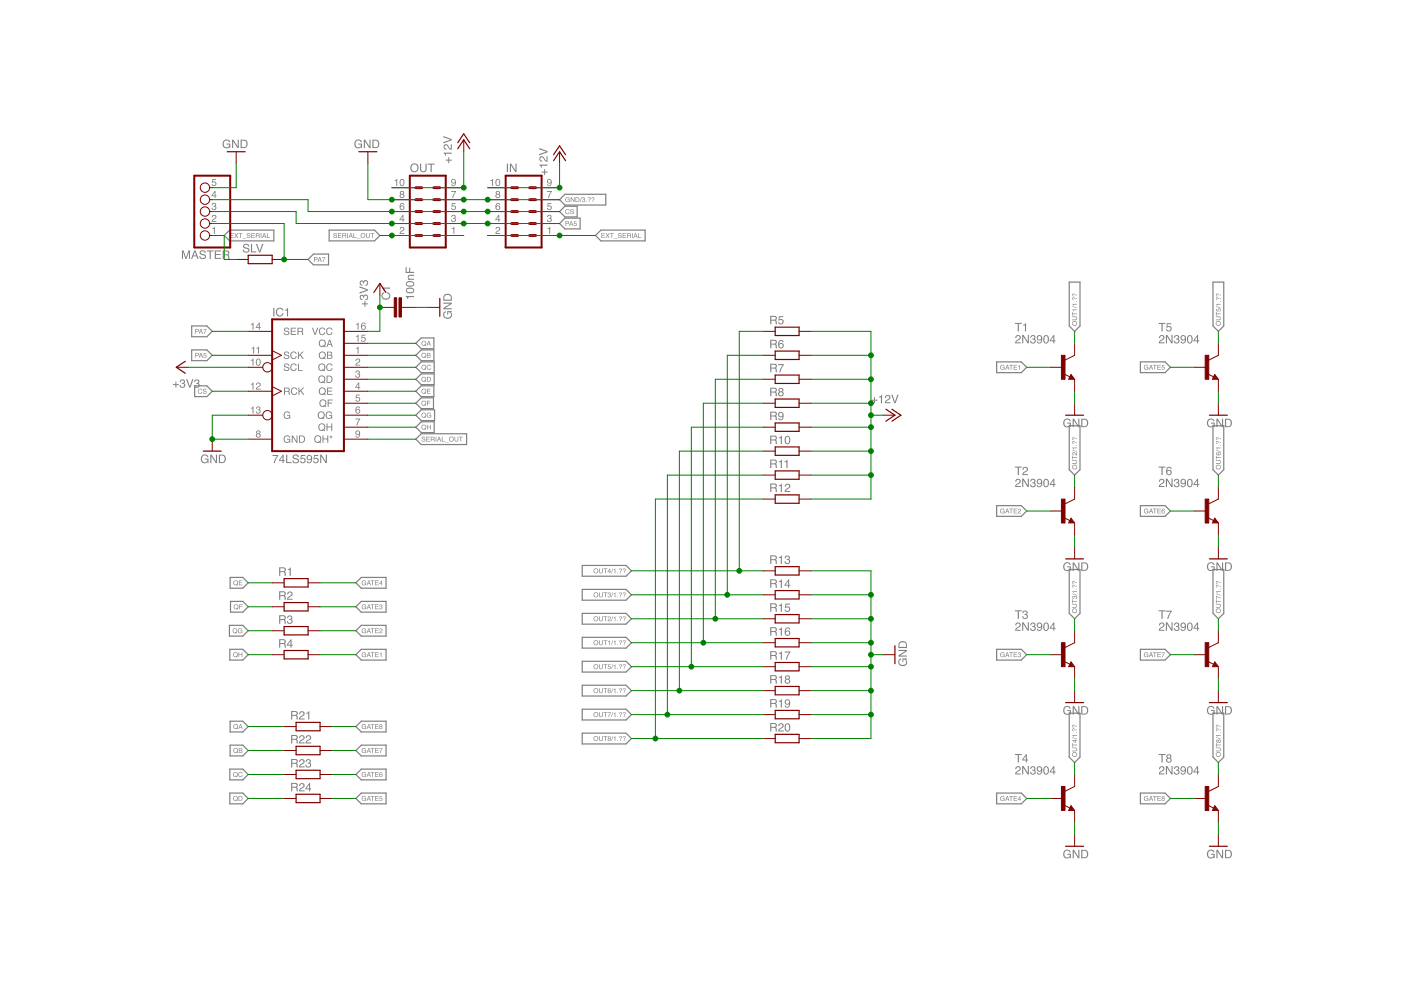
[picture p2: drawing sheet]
<svg xmlns="http://www.w3.org/2000/svg" width="297mm" height="210mm" viewBox="0 0 297 210" stroke-linecap="round" stroke-linejoin="round" font-family="sans-serif">
<g fill="#808080">
<path d="M42.8 96.6a.8 .8 0 0 1 1.4 .3h-.3a.65 .65 0 0 0-.9-.2 .65 .65 0 0 0-.1 1 .57 .57 0 0 0 .6 .3 .57 .57 0 0 0 .5-.6h-.6v-.2h.8v1h-.1l-.1-.2a.88 .88 0 0 1-1.2 0 .88 .88 0 0 1-.1-1.2zM44.6 96.4h.3l.9 1.4v-1.4h.2v1.8h-.3l-.9-1.5v1.5h-.2zM46.6 96.6v1.4h.5a.7 .7 0 0 0 .5-.7 .7 .7 0 0 0-.5-.7zM46.4 96.4h.7a.91 .91 0 0 1 .8 .9 .91 .91 0 0 1-.8 .9h-.7z" fill-rule="evenodd"/>
<path d="M76.7 64.3h.6v-.5h.2v.5h.5v.2h-.5v.6h-.2v-.6h-.6zM76.4 62.7l.3-.2 .4 .2a.58 .58 0 0 1 1 .2 .58 .58 0 0 1-.6 .8v-.3a.35 .35 0 0 0 .3-.5 .35 .35 0 0 0-.6 0v.3l-.2-.1a.29 .29 0 0 0-.2-.3 .29 .29 0 0 0-.3 .2l.1 .3 .2 .1v.2a.58 .58 0 0 1-.5-.3 .58 .58 0 0 1 .1-.6zM76.2 60.7l1.8 .7v.2l-1.8 .7v-.3l1.5-.5-1.5-.5zM76.4 59.6l.3-.2 .4 .3a.58 .58 0 0 1 1 .1 .58 .58 0 0 1-.6 .8v-.2a.35 .35 0 0 0 .3-.5 .35 .35 0 0 0-.6 0v.2h-.2a.29 .29 0 0 0-.2-.4 .29 .29 0 0 0-.3 .3l.1 .3h.2v.3a.58 .58 0 0 1-.5-.4 .58 .58 0 0 1 .1-.6z" fill-rule="evenodd"/>
<path d="M37.2 80.9h.2v.5h.5v.3h-.5v.5h-.2v-.5h-.5v-.3h.5zM38.3 80.5a.5 .5 0 0 1 .7 0 .5 .5 0 0 1 0 .8 .58 .58 0 0 1-.1 .9 .58 .58 0 0 1-.8-.5h.2a.35 .35 0 0 0 .5 .3 .35 .35 0 0 0 0-.6h-.3l.1-.2a.29 .29 0 0 0 .4-.2 .29 .29 0 0 0-.3-.4l-.3 .2-.1 .2h-.2zM39.5 80.4h.2l.5 1.5 .6-1.5h.2l-.6 1.8h-.3zM41.4 80.5a.5 .5 0 0 1 .7 0 .5 .5 0 0 1 0 .8 .58 .58 0 0 1-.2 .9 .58 .58 0 0 1-.8-.5h.3a.35 .35 0 0 0 .5 .3 .35 .35 0 0 0 0-.6h-.3v-.2a.29 .29 0 0 0 .4-.2 .29 .29 0 0 0-.3-.4l-.3 .2v.2h-.2z" fill-rule="evenodd"/>
<path d="M86 62.8h1.8v.2h-1.3v.4h-.1zM86.2 61.2a1.06 1.06 0 0 1 1.6 .4 .97 .97 0 0 1-.9 .6 .97 .97 0 0 1-.9-.6zM86.3 61.4a.68 .68 0 0 0 1.1 .5l.2-.2a.66 .66 0 0 0-1-.5zM86.2 59.8a1.06 1.06 0 0 1 1.6 .4 .97 .97 0 0 1-.9 .6 .97 .97 0 0 1-.9-.6zM86.3 60a.68 .68 0 0 0 1.1 .5l.2-.2a.66 .66 0 0 0-1-.4zM86.5 58.4l1.3-.1v.2h-.8a.32 .32 0 0 0-.3 .4 .32 .32 0 0 0 .4 .2h.7v.2h-1.3v-.2h.2l-.2-.3zM86 56.6h.2v1h.6v-.8h.2v.8h.8v.3h-1.8z" fill-rule="evenodd"/>
<path d="M94.2 66.2l.3-.2v.2a.65 .65 0 0 0-.2 1 .65 .65 0 0 0 1 .1 .57 .57 0 0 0 .3-.7 .57 .57 0 0 0-.6-.4v.5h-.2v-.7h1v.1l-.2 .1a.88 .88 0 0 1 0 1.2 .88 .88 0 0 1-1.2 .1 .86 .86 0 0 1-.2-1.3zM94 64.2h1.8v.2l-1.5 1h1.5v.2h-1.8v-.3l1.4-.9h-1.4zM94.4 62.7l-.2 .2v.6h1.4v-.4a.72 .72 0 0 0-1.2-.4zM94.3 62.5a.97 .97 0 0 1 1.5 .5v.8h-1.8v-1z" fill-rule="evenodd"/>
<path d="M225.7 89a.8 .8 0 0 1 1.3 .3h-.2a.65 .65 0 0 0-1-.2 .65 .65 0 0 0-.1 1 .57 .57 0 0 0 .7 .3 .57 .57 0 0 0 .4-.6h-.5v-.2h.8v1h-.2l-.1-.3a.88 .88 0 0 1-1.2 .1 .88 .88 0 0 1-.1-1.2zM227.4 88.8h.3l.9 1.4v-1.4h.3v1.8h-.3l-.9-1.5v1.5h-.3zM229.5 89v1.4h.4a.7 .7 0 0 0 .6-.7 .7 .7 0 0 0-.6-.7zM229.2 88.8h.8a.91 .91 0 0 1 .7 .9 .91 .91 0 0 1-.7 .9h-.8z" fill-rule="evenodd"/>
<path d="M190.7 139.8l.3-.2v.3a.65 .65 0 0 0-.2 .9 .65 .65 0 0 0 1 .1 .57 .57 0 0 0 .3-.6 .57 .57 0 0 0-.6-.5v.6h-.2v-.8h1v.1l-.2 .1a.88 .88 0 0 1 0 1.2 .88 .88 0 0 1-1.2 .1 .86 .86 0 0 1-.2-1.3zM190.5 137.8h1.8v.3l-1.5 .9h1.5v.2h-1.8v-.3l1.4-.9h-1.4zM190.9 136.3l-.2 .3v.6h1.4v-.5a.72 .72 0 0 0-1.2-.4zM190.8 136.1a.97 .97 0 0 1 1.5 .6v.7h-1.8v-.9z" fill-rule="evenodd"/>
<path d="M225.7 119.5a.8 .8 0 0 1 1.3 .3h-.2a.65 .65 0 0 0-1-.2 .65 .65 0 0 0-.1 .9 .57 .57 0 0 0 .7 .4 .57 .57 0 0 0 .4-.6h-.5v-.2h.8v.9h-.2l-.1-.2a.88 .88 0 0 1-1.2 .1 .88 .88 0 0 1-.1-1.2zM227.4 119.2h.3l.9 1.5v-1.5h.3v1.8h-.3l-.9-1.4v1.4h-.3zM229.5 119.5v1.3h.4a.7 .7 0 0 0 .6-.7 .7 .7 0 0 0-.6-.6zM229.2 119.2h.8a.91 .91 0 0 1 .7 .9 .91 .91 0 0 1-.7 .9h-.8z" fill-rule="evenodd"/>
<path d="M225.7 149.9a.8 .8 0 0 1 1.3 .4h-.2a.65 .65 0 0 0-1-.3 .65 .65 0 0 0-.1 1 .57 .57 0 0 0 .7 .3 .57 .57 0 0 0 .4-.5h-.5v-.3h.8v1h-.2l-.1-.2a.88 .88 0 0 1-1.2 0 .88 .88 0 0 1-.1-1.2zM227.4 149.7h.3l.9 1.5v-1.5h.3v1.8h-.3l-.9-1.4v1.4h-.3zM229.5 149.9v1.4h.4a.7 .7 0 0 0 .6-.7 .7 .7 0 0 0-.6-.7zM229.2 149.7h.8a.91 .91 0 0 1 .7 .9 .91 .91 0 0 1-.7 .9h-.8z" fill-rule="evenodd"/>
<path d="M225.7 180.4a.8 .8 0 0 1 1.3 .3h-.2a.65 .65 0 0 0-1-.2 .65 .65 0 0 0-.1 1 .57 .57 0 0 0 .7 .3 .57 .57 0 0 0 .4-.6h-.5v-.2h.8v1h-.2l-.1-.3a.88 .88 0 0 1-1.2 .1 .88 .88 0 0 1-.1-1.2zM227.4 180.2h.3l.9 1.4v-1.4h.3v1.8h-.3l-.9-1.5v1.5h-.3zM229.5 180.4v1.4h.4a.7 .7 0 0 0 .6-.7 .7 .7 0 0 0-.6-.7zM229.2 180.2h.8a.91 .91 0 0 1 .7 .9 .91 .91 0 0 1-.7 .9h-.8z" fill-rule="evenodd"/>
<path d="M256.1 89a.8 .8 0 0 1 1.4 .3h-.2a.65 .65 0 0 0-1-.2 .65 .65 0 0 0-.1 1 .57 .57 0 0 0 .7 .3 .57 .57 0 0 0 .4-.6h-.6v-.2h.8v1h-.1l-.1-.3a.88 .88 0 0 1-1.2 .1 .88 .88 0 0 1-.1-1.2zM257.9 88.8h.3l.9 1.4v-1.4h.2v1.8h-.2l-1-1.5v1.5h-.2zM260 89v1.4h.4a.7 .7 0 0 0 .6-.7 .7 .7 0 0 0-.6-.7zM259.7 88.8h.7a.91 .91 0 0 1 .8 .9 .91 .91 0 0 1-.8 .9h-.7z" fill-rule="evenodd"/>
<path d="M256.1 119.5a.8 .8 0 0 1 1.4 .3h-.2a.65 .65 0 0 0-1-.2 .65 .65 0 0 0-.1 .9 .57 .57 0 0 0 .7 .4 .57 .57 0 0 0 .4-.6h-.6v-.2h.8v.9h-.1l-.1-.2a.88 .88 0 0 1-1.2 .1 .88 .88 0 0 1-.1-1.2zM257.9 119.2h.3l.9 1.5v-1.5h.2v1.8h-.2l-1-1.4v1.4h-.2zM260 119.5v1.3h.4a.7 .7 0 0 0 .6-.7 .7 .7 0 0 0-.6-.6zM259.7 119.2h.7a.91 .91 0 0 1 .8 .9 .91 .91 0 0 1-.8 .9h-.7z" fill-rule="evenodd"/>
<path d="M256.1 149.9a.8 .8 0 0 1 1.4 .4h-.2a.65 .65 0 0 0-1-.3 .65 .65 0 0 0-.1 1 .57 .57 0 0 0 .7 .3 .57 .57 0 0 0 .4-.5h-.6v-.3h.8v1h-.1l-.1-.2a.88 .88 0 0 1-1.2 0 .88 .88 0 0 1-.1-1.2zM257.9 149.7h.3l.9 1.5v-1.5h.2v1.8h-.2l-1-1.4v1.4h-.2zM260 149.9v1.4h.4a.7 .7 0 0 0 .6-.7 .7 .7 0 0 0-.6-.7zM259.7 149.7h.7a.91 .91 0 0 1 .8 .9 .91 .91 0 0 1-.8 .9h-.7z" fill-rule="evenodd"/>
<path d="M256.1 180.4a.8 .8 0 0 1 1.4 .3h-.2a.65 .65 0 0 0-1-.2 .65 .65 0 0 0-.1 1 .57 .57 0 0 0 .7 .3 .57 .57 0 0 0 .4-.6h-.6v-.2h.8v1h-.1l-.1-.3a.88 .88 0 0 1-1.2 .1 .88 .88 0 0 1-.1-1.2zM257.9 180.2h.3l.9 1.4v-1.4h.2v1.8h-.2l-1-1.5v1.5h-.2zM260 180.4v1.4h.4a.7 .7 0 0 0 .6-.7 .7 .7 0 0 0-.6-.7zM259.7 180.2h.7a.91 .91 0 0 1 .8 .9 .91 .91 0 0 1-.8 .9h-.7z" fill-rule="evenodd"/>
<path d="M185.3 84.2h.2v.6h.5v.2h-.5v.5h-.2v-.5h-.5v-.2h.5zM186.4 84.1l.6-.3v1.7h-.2v-1.2h-.4zM187.8 83.8a.6 .6 0 0 1 1 .3 .6 .6 0 0 1-.6 .8l-.4 .4h1v.2h-1.2a1.47 1.47 0 0 1 .9-1.1 .35 .35 0 0 0-.3-.5 .35 .35 0 0 0-.3 .5h-.3zM189 83.7h.2l.5 1.5 .6-1.5h.2l-.6 1.8h-.3z" fill-rule="evenodd"/>
<path d="M47.4 29.8a.8 .8 0 0 1 1.4 .4h-.2a.65 .65 0 0 0-1-.3 .65 .65 0 0 0-.1 1 .57 .57 0 0 0 .7 .3 .57 .57 0 0 0 .4-.6h-.6v-.2h.8v1h-.1l-.1-.2a.88 .88 0 0 1-1.2 0 .88 .88 0 0 1-.1-1.2zM49.2 29.6h.3l.9 1.5v-1.5h.2v1.8h-.2l-1-1.4v1.4h-.2zM51.3 29.8v1.4h.4a.7 .7 0 0 0 .6-.7 .7 .7 0 0 0-.6-.7zM51 29.6h.7a.91 .91 0 0 1 .8 .9 .91 .91 0 0 1-.8 .9h-.7z" fill-rule="evenodd"/>
<path d="M215.5 71.2a.6 .6 0 0 1 .9 .2 .6 .6 0 0 1-.6 .8l-.3 .4h.9v.2h-1.2a1.47 1.47 0 0 1 1-1.1 .35 .35 0 0 0-.4-.5 .35 .35 0 0 0-.3 .5h-.2zM216.7 71h.3l.9 1.5v-1.5h.2v1.8h-.2l-1-1.5v1.5h-.2zM218.6 71.2a.5 .5 0 0 1 .8-.1 .5 .5 0 0 1-.1 .8 .58 .58 0 0 1-.1 1 .58 .58 0 0 1-.8-.6h.2a.35 .35 0 0 0 .5 .3 .35 .35 0 0 0 0-.6h-.2v-.2a.29 .29 0 0 0 .4-.2 .29 .29 0 0 0-.3-.4l-.3 .2v.2h-.3zM220 71.2a.67 .67 0 0 1 .8 0 .67 .67 0 0 1 .2 .9 .59 .59 0 0 1-.4 .7 .59 .59 0 0 1-.8-.4h.3a.35 .35 0 0 0 .4 .3 .35 .35 0 0 0 .2-.5l.1-.2a.56 .56 0 0 1-.9 0 .56 .56 0 0 1 .1-.8zM220 71.6a.4 .4 0 0 0 .8 0 .4 .4 0 0 0-.8 0zM221.4 71.2a.63 .63 0 0 1 .8 0 .63 .63 0 0 1 .2 .7 .65 .65 0 0 1-.6 .9 .65 .65 0 0 1-.6-.8zM221.6 71.3a.96 .96 0 0 0 .2 1.3 .85 .85 0 0 0 0-1.4zM223.3 71.4l-.5 .8h.5zM223.4 71h.1v1.2h.3v.2h-.3v.4h-.2v-.4h-.7v-.2z" fill-rule="evenodd"/>
<path d="M215.5 101.6a.6 .6 0 0 1 .9 .3 .6 .6 0 0 1-.6 .8l-.3 .4h.9v.2h-1.2a1.47 1.47 0 0 1 1-1.1 .35 .35 0 0 0-.4-.5 .35 .35 0 0 0-.3 .4h-.2zM216.7 101.5h.3l.9 1.4v-1.4h.2v1.8h-.2l-1-1.5v1.5h-.2zM218.6 101.6a.5 .5 0 0 1 .8 0 .5 .5 0 0 1-.1 .7 .58 .58 0 0 1-.1 1 .58 .58 0 0 1-.8-.6h.2a.35 .35 0 0 0 .5 .4 .35 .35 0 0 0 0-.6h-.2v-.2a.29 .29 0 0 0 .4-.2 .29 .29 0 0 0-.3-.4l-.3 .2v.2h-.3zM220 101.7a.67 .67 0 0 1 .8 0 .67 .67 0 0 1 .2 .8 .59 .59 0 0 1-.4 .8 .59 .59 0 0 1-.8-.5h.3a.35 .35 0 0 0 .4 .3 .35 .35 0 0 0 .2-.4l.1-.2a.56 .56 0 0 1-.9 0 .56 .56 0 0 1 .1-.8zM220 102.1a.4 .4 0 0 0 .8 0 .4 .4 0 0 0-.8 0zM221.4 101.7a.63 .63 0 0 1 .8-.1 .63 .63 0 0 1 .2 .8 .65 .65 0 0 1-.6 .9 .65 .65 0 0 1-.6-.9zM221.6 101.8a.96 .96 0 0 0 .2 1.3 .85 .85 0 0 0 0-1.4zM223.3 101.9l-.5 .7h.5zM223.4 101.5h.1v1.1h.3v.2h-.3v.5h-.2v-.5h-.7v-.2z" fill-rule="evenodd"/>
<path d="M215.5 132.1a.6 .6 0 0 1 .9 .3 .6 .6 0 0 1-.6 .8l-.3 .3h.9v.2h-1.2a1.47 1.47 0 0 1 1-1.1 .35 .35 0 0 0-.4-.4 .35 .35 0 0 0-.3 .4h-.2zM216.7 131.9h.3l.9 1.5v-1.5h.2v1.8h-.2l-1-1.4v1.4h-.2zM218.6 132.1a.5 .5 0 0 1 .8 0 .5 .5 0 0 1-.1 .7 .58 .58 0 0 1-.1 1 .58 .58 0 0 1-.8-.6h.2a.35 .35 0 0 0 .5 .4 .35 .35 0 0 0 0-.7h-.2v-.2a.29 .29 0 0 0 .4-.2 .29 .29 0 0 0-.3-.3l-.3 .1v.3h-.3zM220 132.2a.67 .67 0 0 1 .8 0 .67 .67 0 0 1 .2 .8 .59 .59 0 0 1-.4 .7 .59 .59 0 0 1-.8-.4h.3a.35 .35 0 0 0 .4 .3 .35 .35 0 0 0 .2-.4l.1-.3a.56 .56 0 0 1-.9 .1 .56 .56 0 0 1 .1-.8zM220 132.6a.4 .4 0 0 0 .8 0 .4 .4 0 0 0-.8 0zM221.4 132.2a.63 .63 0 0 1 .8-.1 .63 .63 0 0 1 .2 .8 .65 .65 0 0 1-.6 .9 .65 .65 0 0 1-.6-.9zM221.6 132.2a.96 .96 0 0 0 .2 1.4 .85 .85 0 0 0 0-1.4zM223.3 132.3l-.5 .8h.5zM223.4 132h.1v1.1h.3v.2h-.3v.4h-.2v-.4h-.7v-.2z" fill-rule="evenodd"/>
<path d="M215.5 162.6a.6 .6 0 0 1 .9 .3 .6 .6 0 0 1-.6 .7l-.3 .4h.9v.2h-1.2a1.47 1.47 0 0 1 1-1.1 .35 .35 0 0 0-.4-.5 .35 .35 0 0 0-.3 .5h-.2zM216.7 162.4h.3l.9 1.5v-1.5h.2v1.8h-.2l-1-1.4v1.4h-.2zM218.6 162.6a.5 .5 0 0 1 .8-.1 .5 .5 0 0 1-.1 .8 .58 .58 0 0 1-.1 1 .58 .58 0 0 1-.8-.6h.2a.35 .35 0 0 0 .5 .3 .35 .35 0 0 0 0-.6h-.2v-.2a.29 .29 0 0 0 .4-.2 .29 .29 0 0 0-.3-.3l-.3 .1v.2h-.3zM220 162.6a.67 .67 0 0 1 .8 0 .67 .67 0 0 1 .2 .9 .59 .59 0 0 1-.4 .7 .59 .59 0 0 1-.8-.4h.3a.35 .35 0 0 0 .4 .3 .35 .35 0 0 0 .2-.5l.1-.2a.56 .56 0 0 1-.9 .1 .56 .56 0 0 1 .1-.9zM220 163a.4 .4 0 0 0 .8 0 .4 .4 0 0 0-.8 0zM221.4 162.6a.63 .63 0 0 1 .8 0 .63 .63 0 0 1 .2 .7 .65 .65 0 0 1-.6 1 .65 .65 0 0 1-.6-.9zM221.6 162.7a.96 .96 0 0 0 .2 1.4 .85 .85 0 0 0 0-1.4zM223.3 162.8l-.5 .8h.5zM223.4 162.5h.1v1.1h.3v.2h-.3v.4h-.2v-.4h-.7v-.2z" fill-rule="evenodd"/>
<path d="M245.9 71.2a.6 .6 0 0 1 1 .2 .6 .6 0 0 1-.6 .8l-.4 .4h1v.2h-1.2a1.47 1.47 0 0 1 .9-1.1 .35 .35 0 0 0-.3-.5 .35 .35 0 0 0-.3 .5h-.3zM247.2 71h.3l.9 1.5v-1.5h.2v1.8h-.3l-.9-1.5v1.5h-.2zM249.1 71.2a.5 .5 0 0 1 .7-.1 .5 .5 0 0 1 0 .8 .58 .58 0 0 1-.1 1 .58 .58 0 0 1-.8-.6h.2a.35 .35 0 0 0 .5 .3 .35 .35 0 0 0 0-.6h-.3l.1-.2a.29 .29 0 0 0 .4-.2 .29 .29 0 0 0-.3-.4l-.3 .2-.1 .2h-.2zM250.4 71.2a.67 .67 0 0 1 .9 0 .67 .67 0 0 1 .2 .9 .59 .59 0 0 1-.5 .7 .59 .59 0 0 1-.7-.4h.2a.35 .35 0 0 0 .4 .3 .35 .35 0 0 0 .3-.5v-.2a.56 .56 0 0 1-.8 0 .56 .56 0 0 1 0-.8zM250.5 71.6a.4 .4 0 0 0 .8 0 .4 .4 0 0 0-.8 0zM251.9 71.2a.63 .63 0 0 1 .7 0 .63 .63 0 0 1 .3 .7 .65 .65 0 0 1-.6 .9 .65 .65 0 0 1-.6-.8zM252.1 71.3a.96 .96 0 0 0 .2 1.3 .85 .85 0 0 0 0-1.4zM253.8 71.4l-.6 .8h.6zM253.8 71h.2v1.2h.3v.2h-.3v.4h-.2v-.4h-.8v-.2z" fill-rule="evenodd"/>
<path d="M245.9 101.6a.6 .6 0 0 1 1 .3 .6 .6 0 0 1-.6 .8l-.4 .4h1v.2h-1.2a1.47 1.47 0 0 1 .9-1.1 .35 .35 0 0 0-.3-.5 .35 .35 0 0 0-.3 .4h-.3zM247.2 101.5h.3l.9 1.4v-1.4h.2v1.8h-.3l-.9-1.5v1.5h-.2zM249.1 101.6a.5 .5 0 0 1 .7 0 .5 .5 0 0 1 0 .7 .58 .58 0 0 1-.1 1 .58 .58 0 0 1-.8-.6h.2a.35 .35 0 0 0 .5 .4 .35 .35 0 0 0 0-.6h-.3l.1-.2a.29 .29 0 0 0 .4-.2 .29 .29 0 0 0-.3-.4l-.3 .2-.1 .2h-.2zM250.4 101.7a.67 .67 0 0 1 .9 0 .67 .67 0 0 1 .2 .8 .59 .59 0 0 1-.5 .8 .59 .59 0 0 1-.7-.5h.2a.35 .35 0 0 0 .4 .3 .35 .35 0 0 0 .3-.4v-.2a.56 .56 0 0 1-.8 0 .56 .56 0 0 1 0-.8zM250.5 102.1a.4 .4 0 0 0 .8 0 .4 .4 0 0 0-.8 0zM251.9 101.7a.63 .63 0 0 1 .7-.1 .63 .63 0 0 1 .3 .8 .65 .65 0 0 1-.6 .9 .65 .65 0 0 1-.6-.9zM252.1 101.8a.96 .96 0 0 0 .2 1.3 .85 .85 0 0 0 0-1.4zM253.8 101.9l-.6 .7h.6zM253.8 101.5h.2v1.1h.3v.2h-.3v.5h-.2v-.5h-.8v-.2z" fill-rule="evenodd"/>
<path d="M245.9 132.1a.6 .6 0 0 1 1 .3 .6 .6 0 0 1-.6 .8l-.4 .3h1v.2h-1.2a1.47 1.47 0 0 1 .9-1.1 .35 .35 0 0 0-.3-.4 .35 .35 0 0 0-.3 .4h-.3zM247.2 131.9h.3l.9 1.5v-1.5h.2v1.8h-.3l-.9-1.4v1.4h-.2zM249.1 132.1a.5 .5 0 0 1 .7 0 .5 .5 0 0 1 0 .7 .58 .58 0 0 1-.1 1 .58 .58 0 0 1-.8-.6h.2a.35 .35 0 0 0 .5 .4 .35 .35 0 0 0 0-.7h-.3l.1-.2a.29 .29 0 0 0 .4-.2 .29 .29 0 0 0-.3-.3l-.3 .1-.1 .3h-.2zM250.4 132.2a.67 .67 0 0 1 .9 0 .67 .67 0 0 1 .2 .8 .59 .59 0 0 1-.5 .7 .59 .59 0 0 1-.7-.4h.2a.35 .35 0 0 0 .4 .3 .35 .35 0 0 0 .3-.4v-.3a.56 .56 0 0 1-.8 .1 .56 .56 0 0 1 0-.8zM250.5 132.6a.4 .4 0 0 0 .8 0 .4 .4 0 0 0-.8 0zM251.9 132.2a.63 .63 0 0 1 .7-.1 .63 .63 0 0 1 .3 .8 .65 .65 0 0 1-.6 .9 .65 .65 0 0 1-.6-.9zM252.1 132.2a.96 .96 0 0 0 .2 1.4 .85 .85 0 0 0 0-1.4zM253.8 132.3l-.6 .8h.6zM253.8 132h.2v1.1h.3v.2h-.3v.4h-.2v-.4h-.8v-.2z" fill-rule="evenodd"/>
<path d="M245.9 162.6a.6 .6 0 0 1 1 .3 .6 .6 0 0 1-.6 .7l-.4 .4h1v.2h-1.2a1.47 1.47 0 0 1 .9-1.1 .35 .35 0 0 0-.3-.5 .35 .35 0 0 0-.3 .5h-.3zM247.2 162.4h.3l.9 1.5v-1.5h.2v1.8h-.3l-.9-1.4v1.4h-.2zM249.1 162.6a.5 .5 0 0 1 .7-.1 .5 .5 0 0 1 0 .8 .58 .58 0 0 1-.1 1 .58 .58 0 0 1-.8-.6h.2a.35 .35 0 0 0 .5 .3 .35 .35 0 0 0 0-.6h-.3l.1-.2a.29 .29 0 0 0 .4-.2 .29 .29 0 0 0-.3-.3l-.3 .1-.1 .2h-.2zM250.4 162.6a.67 .67 0 0 1 .9 0 .67 .67 0 0 1 .2 .9 .59 .59 0 0 1-.5 .7 .59 .59 0 0 1-.7-.4h.2a.35 .35 0 0 0 .4 .3 .35 .35 0 0 0 .3-.5v-.2a.56 .56 0 0 1-.8 .1 .56 .56 0 0 1 0-.9zM250.5 163a.4 .4 0 0 0 .8 0 .4 .4 0 0 0-.8 0zM251.9 162.6a.63 .63 0 0 1 .7 0 .63 .63 0 0 1 .3 .7 .65 .65 0 0 1-.6 1 .65 .65 0 0 1-.6-.9zM252.1 162.7a.96 .96 0 0 0 .2 1.4 .85 .85 0 0 0 0-1.4zM253.8 162.8l-.6 .8h.6zM253.8 162.5h.2v1.1h.3v.2h-.3v.4h-.2v-.4h-.8v-.2z" fill-rule="evenodd"/>
<path d="M57.8 96.5h1.2l-.7 1.7h-.3l.2-.5 .5-1h-.9zM59.9 96.8l-.6 .8h.6zM59.9 96.4h.2v1.2h.3v.2h-.3v.4h-.2v-.4h-.8v-.3zM60.7 96.4h.2v1.6h.9v.2h-1.1zM62.2 96.5a.7 .7 0 0 1 1.2 .4h-.3a.42 .42 0 0 0-.4-.3 .42 .42 0 0 0-.4 .4 1.45 1.45 0 0 1 1.1 .7 .73 .73 0 0 1-.7 .5 .73 .73 0 0 1-.7-.6h.2a.47 .47 0 0 0 .5 .4 .47 .47 0 0 0 .4-.4v-.1a.89 .89 0 0 1-1-.8zM63.8 96.5h.9v.2h-.7l-.1 .5a.61 .61 0 0 1 .9 .2 .61 .61 0 0 1-.4 .9 .61 .61 0 0 1-.8-.6h.2a.38 .38 0 0 0 .6 .2 .38 .38 0 0 0 .1-.6 .38 .38 0 0 0-.6 .1h-.2zM65.1 96.6a.67 .67 0 0 1 .9 0 .67 .67 0 0 1 .2 .9 .59 .59 0 0 1-.4 .7 .59 .59 0 0 1-.8-.4h.2a.35 .35 0 0 0 .5 .2 .35 .35 0 0 0 .2-.4l.1-.2a.56 .56 0 0 1-.9 0 .56 .56 0 0 1 0-.8zM65.2 97a.4 .4 0 0 0 .8 0 .4 .4 0 0 0-.8 0zM66.6 96.5h.9v.2h-.8v.5a.61 .61 0 0 1 .8 .2 .61 .61 0 0 1-.4 .9 .61 .61 0 0 1-.7-.6h.2a.38 .38 0 0 0 .6 .2 .38 .38 0 0 0 0-.6 .38 .38 0 0 0-.6 .1h-.2zM67.9 96.4h.3l.9 1.4v-1.4h.2v1.8h-.3l-.9-1.5v1.5h-.2z" fill-rule="evenodd"/>
<path d="M94.5 33.9h.5v-.6h.3v.6h.5v.2h-.5v.5h-.3v-.5h-.5zM94 32.4h1.8v.2h-1.3v.4h-.1zM94.2 30.7a.8 .8 0 0 1 1.1 .7l.3 .1v-.9h.2v1.2a1.47 1.47 0 0 1-1.1-1 .35 .35 0 0 0-.5 .4 .35 .35 0 0 0 .5 .3v.2a.6 .6 0 0 1-.6-.3 .6 .6 0 0 1 .1-.7zM94 28.8l1.8 .7v.3l-1.8 .6v-.3l1.5-.5-1.5-.5z" fill-rule="evenodd"/>
<path d="M75.4 29.8a.8 .8 0 0 1 1.3 .4h-.2a.65 .65 0 0 0-1-.3 .65 .65 0 0 0-.1 1 .57 .57 0 0 0 .7 .3 .57 .57 0 0 0 .4-.6h-.5v-.2h.8v1h-.2l-.1-.2a.88 .88 0 0 1-1.2 0 .88 .88 0 0 1-.1-1.2zM77.1 29.6h.3l.9 1.5v-1.5h.3v1.8h-.3l-.9-1.4v1.4h-.3zM79.2 29.8v1.4h.4a.7 .7 0 0 0 .6-.7 .7 .7 0 0 0-.6-.7zM78.9 29.6h.8a.91 .91 0 0 1 .7 .9 .91 .91 0 0 1-.7 .9h-.8z" fill-rule="evenodd"/>
<path d="M114.8 36.4h.6v-.5h.2v.5h.5v.2h-.5v.5h-.2v-.5h-.6zM114.4 34.9h1.7v.2h-1.2v.4h-.2zM114.5 33.3a.8 .8 0 0 1 1.2 .6l.2 .2v-1h.2v1.2a1.47 1.47 0 0 1-1.1-.9 .35 .35 0 0 0-.5 .3 .35 .35 0 0 0 .5 .4v.2a.6 .6 0 0 1-.6-.4 .6 .6 0 0 1 .1-.6zM114.3 31.4l1.8 .6v.3l-1.8 .6v-.2l1.5-.5-1.5-.5z" fill-rule="evenodd"/>
<path d="M81 62.2l.5-.2v.2a.61 .61 0 0 0-.3 .9 .61 .61 0 0 0 .8 .2 .55 .55 0 0 0 .5-.6 .55 .55 0 0 0-.5-.5v-.2a.83 .83 0 0 1 .7 1 .83 .83 0 0 1-1.2 .5 .83 .83 0 0 1-.5-1.3zM81 61h1.7v.2h-1.2v.4h-.2z" fill-rule="evenodd"/>
<path d="M59.4 120.5v.6h.6a.31 .31 0 0 0 .4-.3 .31 .31 0 0 0-.4-.3zM59.2 120.3h.8a.49 .49 0 0 1 .6 .3 .49 .49 0 0 1-.3 .6l.2 .2 .2 .7h-.3l-.1-.7-.3-.1h-.6v.8h-.2zM61 120.7l.6-.4v1.8h-.2v-1.3h-.4z" fill-rule="evenodd"/>
<path d="M59.4 125.6v.6h.6a.31 .31 0 0 0 .4-.3 .31 .31 0 0 0-.4-.3zM59.2 125.4h.8a.49 .49 0 0 1 .6 .3 .49 .49 0 0 1-.3 .6l.2 .2 .2 .7h-.3l-.1-.7-.3-.1h-.6v.8h-.2zM61.1 125.5a.6 .6 0 0 1 .9 .3 .6 .6 0 0 1-.6 .8l-.3 .3h.9v.3h-1.2a1.47 1.47 0 0 1 1-1.1 .35 .35 0 0 0-.3-.5 .35 .35 0 0 0-.4 .4h-.2z" fill-rule="evenodd"/>
<path d="M59.4 130.7v.6h.6a.31 .31 0 0 0 .4-.3 .31 .31 0 0 0-.4-.3zM59.2 130.4h.8a.49 .49 0 0 1 .6 .4 .49 .49 0 0 1-.3 .6l.2 .2 .2 .6h-.3l-.1-.6-.3-.1h-.6v.7h-.2zM61.1 130.6a.5 .5 0 0 1 .7 0 .5 .5 0 0 1 0 .7 .58 .58 0 0 1-.2 1 .58 .58 0 0 1-.8-.6h.3a.35 .35 0 0 0 .5 .4 .35 .35 0 0 0 0-.7h-.3v-.2a.29 .29 0 0 0 .4-.2 .29 .29 0 0 0-.3-.3l-.3 .1v.3h-.2z" fill-rule="evenodd"/>
<path d="M59.4 135.7v.6h.6a.31 .31 0 0 0 .4-.2 .31 .31 0 0 0-.4-.4zM59.2 135.5h.8a.49 .49 0 0 1 .6 .3 .49 .49 0 0 1-.3 .6l.2 .2 .2 .7h-.3l-.1-.6-.3-.2h-.6v.8h-.2zM61.6 135.9l-.6 .8h.6zM61.6 135.6h.2v1.1h.3v.2h-.3v.4h-.2v-.4h-.8v-.2z" fill-rule="evenodd"/>
<path d="M163.5 67.2v.6h.6a.31 .31 0 0 0 .4-.3 .31 .31 0 0 0-.4-.3zM163.3 67h.8a.49 .49 0 0 1 .6 .3 .49 .49 0 0 1-.2 .6l.2 .2 .1 .7h-.3l-.1-.7-.3-.1h-.6v.8h-.2zM165.2 67h.9v.3h-.8v.4a.61 .61 0 0 1 .8 .3 .61 .61 0 0 1-.4 .8 .61 .61 0 0 1-.7-.5h.2a.38 .38 0 0 0 .6 .2 .38 .38 0 0 0 0-.6 .38 .38 0 0 0-.6 .1h-.2z" fill-rule="evenodd"/>
<path d="M163.5 72.3v.6h.6a.31 .31 0 0 0 .4-.3 .31 .31 0 0 0-.4-.3zM163.3 72h.8a.49 .49 0 0 1 .6 .4 .49 .49 0 0 1-.2 .6l.2 .2 .1 .6h-.3l-.1-.6-.3-.1h-.6v.7h-.2zM165.2 72.3l.6-.2 .3 .3v.1h-.2a.36 .36 0 0 0-.4-.2 .36 .36 0 0 0-.3 .4v.2a.58 .58 0 0 1 .9 .2 .58 .58 0 0 1-.4 .9 .58 .58 0 0 1-.7-.7zM165.2 73.3a.4 .4 0 0 0 .8 0 .4 .4 0 0 0-.8 0z" fill-rule="evenodd"/>
<path d="M163.5 77.3v.6h.6a.31 .31 0 0 0 .4-.2 .31 .31 0 0 0-.4-.4zM163.3 77.1h.8a.49 .49 0 0 1 .6 .3 .49 .49 0 0 1-.2 .6l.2 .2 .1 .7h-.3l-.1-.6-.3-.2h-.6v.8h-.2zM165 77.2h1.2l-.7 1.7h-.3l.2-.5 .5-1h-.9z" fill-rule="evenodd"/>
<path d="M163.5 82.4v.6h.6a.31 .31 0 0 0 .4-.3 .31 .31 0 0 0-.4-.3zM163.3 82.2h.8a.49 .49 0 0 1 .6 .3 .49 .49 0 0 1-.2 .6l.2 .2 .1 .7h-.3l-.1-.7-.3-.1h-.6v.8h-.2zM165.3 82.7a.3 .3 0 0 0 .5 0 .3 .3 0 0 0-.5 0zM165.2 83.5a.36 .36 0 0 0 .7 0 .36 .36 0 0 0-.7 0zM165.2 82.4a.5 .5 0 0 1 .7-.1 .5 .5 0 0 1 0 .8 .54 .54 0 0 1 .1 .8 .54 .54 0 0 1-.8 0 .54 .54 0 0 1 .1-.8l-.3-.4z" fill-rule="evenodd"/>
<path d="M163.5 87.5v.6h.6a.31 .31 0 0 0 .4-.3 .31 .31 0 0 0-.4-.3zM163.3 87.3h.8a.49 .49 0 0 1 .6 .3 .49 .49 0 0 1-.2 .6l.2 .2 .1 .7h-.3l-.1-.7-.3-.1h-.6v.8h-.2zM165.1 87.5a.67 .67 0 0 1 .9 0 .67 .67 0 0 1 .1 .8 .59 .59 0 0 1-.4 .8 .59 .59 0 0 1-.7-.5h.2a.35 .35 0 0 0 .4 .3 .35 .35 0 0 0 .3-.4v-.2a.56 .56 0 0 1-.8 0 .56 .56 0 0 1 0-.8zM165.2 87.9a.37 .37 0 0 0 .7 0 .37 .37 0 0 0-.7 0z" fill-rule="evenodd"/>
<path d="M163.5 92.6v.6h.6a.31 .31 0 0 0 .4-.3 .31 .31 0 0 0-.4-.3zM163.3 92.4h.8a.49 .49 0 0 1 .6 .3 .49 .49 0 0 1-.2 .6l.2 .2 .1 .6h-.3l-.1-.6-.3-.1h-.6v.7h-.2zM165.1 92.7l.7-.3v1.7h-.3v-1.2h-.4zM166.5 92.6a.63 .63 0 0 1 .8-.1 .63 .63 0 0 1 .3 .8 .65 .65 0 0 1-.6 .9 .65 .65 0 0 1-.6-.9zM166.8 92.6a.96 .96 0 0 0 .1 1.4 .85 .85 0 0 0 .1-1.4z" fill-rule="evenodd"/>
<path d="M163.5 97.6v.7h.6a.31 .31 0 0 0 .4-.3 .31 .31 0 0 0-.4-.4zM163.3 97.4h.8a.49 .49 0 0 1 .6 .3 .49 .49 0 0 1-.2 .6l.2 .2 .1 .7h-.3l-.1-.6-.3-.1h-.6v.7h-.2zM165.1 97.8l.7-.3v1.7h-.3v-1.2h-.4zM166.3 97.8l.7-.3v1.7h-.3v-1.2h-.4z" fill-rule="evenodd"/>
<path d="M163.5 102.7v.6h.6a.31 .31 0 0 0 .4-.3 .31 .31 0 0 0-.4-.3zM163.3 102.5h.8a.49 .49 0 0 1 .6 .3 .49 .49 0 0 1-.2 .6l.2 .2 .1 .7h-.3l-.1-.6-.3-.2h-.6v.8h-.2zM165.1 102.9l.7-.3v1.7h-.3v-1.2h-.4zM166.6 102.7a.6 .6 0 0 1 .9 .3 .6 .6 0 0 1-.6 .7l-.3 .4h.9v.2h-1.1a1.47 1.47 0 0 1 .9-1.1 .35 .35 0 0 0-.3-.5 .35 .35 0 0 0-.4 .5h-.2z" fill-rule="evenodd"/>
<path d="M163.5 118v.6h.6a.31 .31 0 0 0 .4-.3 .31 .31 0 0 0-.4-.3zM163.3 117.7h.8a.49 .49 0 0 1 .6 .4 .49 .49 0 0 1-.2 .6l.2 .2 .1 .6h-.3l-.1-.6-.3-.1h-.6v.7h-.2zM165.1 118.1l.7-.3v1.7h-.3v-1.2h-.4zM166.6 117.9a.5 .5 0 0 1 .7 0 .5 .5 0 0 1 0 .7 .58 .58 0 0 1-.2 1 .58 .58 0 0 1-.8-.6h.3a.35 .35 0 0 0 .5 .4 .35 .35 0 0 0 0-.7h-.3v-.2a.29 .29 0 0 0 .4-.2 .29 .29 0 0 0-.3-.3l-.3 .1v.3h-.2z" fill-rule="evenodd"/>
<path d="M163.5 123v.6h.6a.31 .31 0 0 0 .4-.2 .31 .31 0 0 0-.4-.4zM163.3 122.8h.8a.49 .49 0 0 1 .6 .3 .49 .49 0 0 1-.2 .6l.2 .2 .1 .7h-.3l-.1-.6-.3-.2h-.6v.8h-.2zM165.1 123.2l.7-.3v1.7h-.3v-1.2h-.4zM167.1 123.2l-.6 .8h.6zM167.1 122.9h.2v1.1h.3v.2h-.3v.4h-.2v-.4h-.8v-.2z" fill-rule="evenodd"/>
<path d="M163.5 128.1v.6h.6a.31 .31 0 0 0 .4-.3 .31 .31 0 0 0-.4-.3zM163.3 127.9h.8a.49 .49 0 0 1 .6 .3 .49 .49 0 0 1-.2 .6l.2 .2 .1 .7h-.3l-.1-.7-.3-.1h-.6v.8h-.2zM165.1 128.3l.7-.3v1.7h-.3v-1.2h-.4zM166.5 128h1v.2h-.8l-.1 .5a.61 .61 0 0 1 .9 .3 .61 .61 0 0 1-.4 .8 .61 .61 0 0 1-.7-.5h.2a.38 .38 0 0 0 .6 .1 .38 .38 0 0 0 0-.6 .38 .38 0 0 0-.6 .1h-.2z" fill-rule="evenodd"/>
<path d="M163.5 133.2v.6h.6a.31 .31 0 0 0 .4-.3 .31 .31 0 0 0-.4-.3zM163.3 133h.8a.49 .49 0 0 1 .6 .3 .49 .49 0 0 1-.2 .6l.2 .2 .1 .7h-.3l-.1-.7-.3-.1h-.6v.8h-.2zM165.1 133.4l.7-.4v1.8h-.3v-1.3h-.4zM166.6 133.2l.6-.2 .3 .3v.2h-.2a.36 .36 0 0 0-.4-.3 .36 .36 0 0 0-.3 .5v.2a.58 .58 0 0 1 .9 .2 .58 .58 0 0 1-.4 .8 .58 .58 0 0 1-.7-.6zM166.6 134.2a.4 .4 0 0 0 .8 0 .4 .4 0 0 0-.8 0z" fill-rule="evenodd"/>
<path d="M163.5 138.3v.6h.6a.31 .31 0 0 0 .4-.3 .31 .31 0 0 0-.4-.3zM163.3 138.1h.8a.49 .49 0 0 1 .6 .3 .49 .49 0 0 1-.2 .6l.2 .2 .1 .7h-.3l-.1-.7-.3-.1h-.6v.8h-.2zM165.1 138.4l.7-.3v1.8h-.3v-1.3h-.4zM166.4 138.1h1.2l-.7 1.8h-.3l.1-.5 .6-1h-.9z" fill-rule="evenodd"/>
<path d="M163.5 143.3v.7h.6a.31 .31 0 0 0 .4-.3 .31 .31 0 0 0-.4-.4zM163.3 143.1h.8a.49 .49 0 0 1 .6 .3 .49 .49 0 0 1-.2 .7l.2 .2 .1 .6h-.3l-.1-.6-.3-.1h-.6v.7h-.2zM165.1 143.5l.7-.3v1.7h-.3v-1.2h-.4zM166.6 143.7a.3 .3 0 0 0 .6 0 .3 .3 0 0 0-.6 0zM166.6 144.5a.36 .36 0 0 0 .7 0 .36 .36 0 0 0-.7 0zM166.6 143.3a.5 .5 0 0 1 .7 0 .5 .5 0 0 1 0 .7 .54 .54 0 0 1 .1 .8 .54 .54 0 0 1-.8 0 .54 .54 0 0 1 .1-.8l-.3-.3z" fill-rule="evenodd"/>
<path d="M163.5 148.4v.6h.6a.31 .31 0 0 0 .4-.2 .31 .31 0 0 0-.4-.4zM163.3 148.2h.8a.49 .49 0 0 1 .6 .3 .49 .49 0 0 1-.2 .6l.2 .2 .1 .7h-.3l-.1-.6-.3-.2h-.6v.8h-.2zM165.1 148.6l.7-.3v1.7h-.3v-1.2h-.4zM166.5 148.4a.67 .67 0 0 1 .9 0 .67 .67 0 0 1 .1 .9 .59 .59 0 0 1-.4 .7 .59 .59 0 0 1-.7-.4h.2a.35 .35 0 0 0 .4 .3 .35 .35 0 0 0 .3-.5v-.2a.56 .56 0 0 1-.8 .1 .56 .56 0 0 1 0-.9zM166.6 148.8a.37 .37 0 0 0 .7 0 .37 .37 0 0 0-.7 0z" fill-rule="evenodd"/>
<path d="M163.5 153.5v.6h.6a.31 .31 0 0 0 .4-.3 .31 .31 0 0 0-.4-.3zM163.3 153.3h.8a.49 .49 0 0 1 .6 .3 .49 .49 0 0 1-.2 .6l.2 .2 .1 .7h-.3l-.1-.7-.3-.1h-.6v.8h-.2zM165.2 153.4a.6 .6 0 0 1 1 .3 .6 .6 0 0 1-.7 .8l-.3 .4h1v.2h-1.2a1.47 1.47 0 0 1 .9-1.1 .35 .35 0 0 0-.3-.5 .35 .35 0 0 0-.4 .5h-.2zM166.5 153.5a.63 .63 0 0 1 .8 0 .63 .63 0 0 1 .3 .7 .65 .65 0 0 1-.6 .9 .65 .65 0 0 1-.6-.8zM166.8 153.6a.96 .96 0 0 0 .1 1.3 .85 .85 0 0 0 .1-1.4z" fill-rule="evenodd"/>
<path d="M62 151v.6h.5a.31 .31 0 0 0 .4-.3 .31 .31 0 0 0-.3-.3zM61.7 150.8h.9a.49 .49 0 0 1 .5 .3 .49 .49 0 0 1-.2 .6l.2 .2 .1 .6h-.3l-.1-.6-.3-.1h-.5v.7h-.3zM63.6 150.9a.6 .6 0 0 1 1 .3 .6 .6 0 0 1-.6 .8l-.4 .3h1v.2h-1.2a1.47 1.47 0 0 1 .9-1 .35 .35 0 0 0-.3-.5 .35 .35 0 0 0-.4 .4h-.2zM64.9 151.1l.7-.3v1.7h-.3v-1.2h-.4z" fill-rule="evenodd"/>
<path d="M62 156v.7h.5a.31 .31 0 0 0 .4-.3 .31 .31 0 0 0-.3-.4zM61.7 155.8h.9a.49 .49 0 0 1 .5 .3 .49 .49 0 0 1-.2 .6l.2 .2 .1 .7h-.3l-.1-.6-.3-.1h-.5v.7h-.3zM63.6 156a.6 .6 0 0 1 1 .3 .6 .6 0 0 1-.6 .8l-.4 .3h1v.2h-1.2a1.47 1.47 0 0 1 .9-1.1 .35 .35 0 0 0-.3-.4 .35 .35 0 0 0-.4 .4h-.2zM65 156a.6 .6 0 0 1 1 .3 .6 .6 0 0 1-.6 .8l-.4 .3h1v.2h-1.2a1.47 1.47 0 0 1 .9-1.1 .35 .35 0 0 0-.3-.4 .35 .35 0 0 0-.4 .4h-.2z" fill-rule="evenodd"/>
<path d="M62 161.1v.6h.5a.31 .31 0 0 0 .4-.3 .31 .31 0 0 0-.3-.3zM61.7 160.9h.9a.49 .49 0 0 1 .5 .3 .49 .49 0 0 1-.2 .6l.2 .2 .1 .7h-.3l-.1-.6-.3-.2h-.5v.8h-.3zM63.6 161.1a.6 .6 0 0 1 1 .3 .6 .6 0 0 1-.6 .7l-.4 .4h1v.2h-1.2a1.47 1.47 0 0 1 .9-1.1 .35 .35 0 0 0-.3-.5 .35 .35 0 0 0-.4 .5h-.2zM65 161.1a.5 .5 0 0 1 .7-.1 .5 .5 0 0 1 0 .8 .58 .58 0 0 1-.1 1 .58 .58 0 0 1-.8-.6h.2a.35 .35 0 0 0 .5 .3 .35 .35 0 0 0 0-.6h-.3l.1-.2a.29 .29 0 0 0 .4-.2 .29 .29 0 0 0-.3-.3l-.3 .1-.1 .2h-.2z" fill-rule="evenodd"/>
<path d="M62 166.2v.6h.5a.31 .31 0 0 0 .4-.3 .31 .31 0 0 0-.3-.3zM61.7 166h.9a.49 .49 0 0 1 .5 .3 .49 .49 0 0 1-.2 .6l.2 .2 .1 .7h-.3l-.1-.7-.3-.1h-.5v.8h-.3zM63.6 166.1a.6 .6 0 0 1 1 .3 .6 .6 0 0 1-.6 .8l-.4 .4h1v.2h-1.2a1.47 1.47 0 0 1 .9-1.1 .35 .35 0 0 0-.3-.5 .35 .35 0 0 0-.4 .5h-.2zM65.5 166.4l-.5 .8h.5zM65.6 166h.1v1.2h.3v.2h-.3v.4h-.2v-.4h-.7v-.3z" fill-rule="evenodd"/>
<path d="M215.2 68.5h1.4v.2h-.6v1.6h-.2v-1.6h-.6zM216.9 68.8l.6-.3v1.8h-.2v-1.3h-.4z" fill-rule="evenodd"/>
<path d="M215.2 98.9h1.4v.2h-.6v1.6h-.2v-1.6h-.6zM217 99.1a.6 .6 0 0 1 .9 .3 .6 .6 0 0 1-.6 .8l-.3 .3h.9v.2h-1.2a1.47 1.47 0 0 1 1-1.1 .35 .35 0 0 0-.3-.4 .35 .35 0 0 0-.4 .4h-.2z" fill-rule="evenodd"/>
<path d="M215.2 129.4h1.4v.2h-.6v1.6h-.2v-1.6h-.6zM217 129.6a.5 .5 0 0 1 .7-.1 .5 .5 0 0 1 0 .8 .58 .58 0 0 1-.2 1 .58 .58 0 0 1-.8-.6h.3a.35 .35 0 0 0 .5 .3 .35 .35 0 0 0 0-.6h-.3v-.2a.29 .29 0 0 0 .4-.2 .29 .29 0 0 0-.3-.4l-.3 .2v.2h-.2z" fill-rule="evenodd"/>
<path d="M215.2 159.9h1.4v.2h-.6v1.6h-.2v-1.6h-.6zM217.5 160.3l-.6 .7h.6zM217.5 159.9h.2v1.1h.3v.2h-.3v.5h-.2v-.5h-.8v-.2z" fill-rule="evenodd"/>
<path d="M245.7 68.5h1.4v.2h-.6v1.6h-.2v-1.6h-.6zM247.4 68.5h.9v.2h-.7l-.1 .5a.61 .61 0 0 1 .9 .3 .61 .61 0 0 1-.4 .8 .61 .61 0 0 1-.8-.5h.2a.38 .38 0 0 0 .6 .2 .38 .38 0 0 0 .1-.6 .38 .38 0 0 0-.6 .1h-.2z" fill-rule="evenodd"/>
<path d="M245.7 98.9h1.4v.2h-.6v1.6h-.2v-1.6h-.6zM247.4 99.2l.6-.2 .4 .3v.1h-.2a.36 .36 0 0 0-.5-.2 .36 .36 0 0 0-.2 .4v.2a.58 .58 0 0 1 .9 .2 .58 .58 0 0 1-.5 .8 .58 .58 0 0 1-.6-.6zM247.5 100.2a.37 .37 0 0 0 .7 0 .37 .37 0 0 0-.7 0z" fill-rule="evenodd"/>
<path d="M245.7 129.4h1.4v.2h-.6v1.6h-.2v-1.6h-.6zM247.2 129.5h1.2l-.7 1.7h-.2l.1-.5 .6-1h-1z" fill-rule="evenodd"/>
<path d="M245.7 159.9h1.4v.2h-.6v1.6h-.2v-1.6h-.6zM247.5 160.4a.3 .3 0 0 0 .6 0 .3 .3 0 0 0-.6 0zM247.5 161.2a.36 .36 0 0 0 .7 0 .36 .36 0 0 0-.7 0zM247.4 160.1a.5 .5 0 0 1 .8-.1 .5 .5 0 0 1-.1 .7 .54 .54 0 0 1 .1 .8 .54 .54 0 0 1-.8 0 .54 .54 0 0 1 .1-.8l-.2-.3z" fill-rule="evenodd"/>
<path d="M57.9 65.3h.3v1.8h-.3zM58.7 65.5a.78 .78 0 0 1 .8-.3 .78 .78 0 0 1 .6 .6h-.3a.61 .61 0 0 0-.8-.3 .61 .61 0 0 0-.2 .9 .55 .55 0 0 0 .5 .5 .55 .55 0 0 0 .5-.5h.3a.83 .83 0 0 1-1.1 .7 .83 .83 0 0 1-.5-1.2zM60.4 65.7l.7-.4v1.8h-.3v-1.3h-.4z" fill-rule="evenodd"/>
<path d="M67.9 74.6a.8 .8 0 0 1 1.1 .2 .8 .8 0 0 1-.1 1.1l.2 .2-.1 .1-.3-.2a.81 .81 0 0 1-1.1-.3 .81 .81 0 0 1 .3-1.1zM67.9 74.9a.62 .62 0 0 0-.1 .7 .62 .62 0 0 0 .8 .3l-.2-.1 .1-.1 .2 .1a.61 .61 0 0 0 .1-.8 .61 .61 0 0 0-.9-.1zM69.5 74.7v.5h.4a.25 .25 0 0 0 .3-.2 .25 .25 0 0 0-.3-.3zM69.5 75.4v.5l.7-.1-.1-.4zM69.3 74.6h.7a.38 .38 0 0 1 .4 .2 .38 .38 0 0 1-.2 .5 .43 .43 0 0 1 .3 .5 .43 .43 0 0 1-.5 .3h-.7z" fill-rule="evenodd"/>
<path d="M75.5 73.8l.5-.3v1.5h-.2v-1.1h-.3z" fill-rule="evenodd"/>
<path d="M67.8 77.2a.8 .8 0 0 1 1.1 .2 .8 .8 0 0 1-.1 1.1l.2 .1-.1 .2-.3-.2a.81 .81 0 0 1-1.1-.3 .81 .81 0 0 1 .3-1.1zM67.8 77.4a.62 .62 0 0 0-.1 .8 .62 .62 0 0 0 .8 .2l-.2-.1 .1-.1 .2 .1a.61 .61 0 0 0 .1-.8 .61 .61 0 0 0-.9-.1zM69.3 77.3a.66 .66 0 0 1 .7-.2 .66 .66 0 0 1 .5 .5h-.2a.55 .55 0 0 0-.8-.2 .55 .55 0 0 0-.1 .8l.1 .1a.46 .46 0 0 0 .5 .2 .46 .46 0 0 0 .3-.4h.2a.73 .73 0 0 1-1 .5 .73 .73 0 0 1-.3-1.1z" fill-rule="evenodd"/>
<path d="M75.5 76.1a.52 .52 0 0 1 .9 .3 .52 .52 0 0 1-.6 .6l-.3 .3h.9v.2h-1.1l.2-.5a.59 .59 0 0 0 .6-.7l-.4-.1-.1 .4h-.2z" fill-rule="evenodd"/>
<path d="M67.8 79.7a.8 .8 0 0 1 1.1 .2 .8 .8 0 0 1-.1 1.1l.2 .2-.1 .1-.3-.2a.81 .81 0 0 1-1.1-.3 .81 .81 0 0 1 .3-1.1zM67.8 79.9a.62 .62 0 0 0-.1 .8 .62 .62 0 0 0 .8 .3l-.2-.1 .1-.2 .2 .2a.61 .61 0 0 0 .1-.9 .61 .61 0 0 0-.9-.1zM69.4 79.8v1.2h.4a.6 .6 0 0 0 .5-.6 .6 .6 0 0 0-.5-.6zM69.2 79.6h.7a.78 .78 0 0 1 .6 .8 .78 .78 0 0 1-.6 .8h-.7z" fill-rule="evenodd"/>
<path d="M75.5 78.7a.43 .43 0 0 1 .7-.1 .43 .43 0 0 1-.1 .7 .5 .5 0 0 1-.1 .8 .5 .5 0 0 1-.7-.5h.2a.3 .3 0 0 0 .4 .3 .3 .3 0 0 0 .1-.5h-.3l.1-.2a.25 .25 0 0 0 .3-.2 .25 .25 0 0 0-.3-.3l-.4 .4z" fill-rule="evenodd"/>
<path d="M67.9 82.3a.8 .8 0 0 1 1.1 .2 .8 .8 0 0 1-.1 1l.2 .2-.1 .1-.3-.1a.81 .81 0 0 1-1.1-.3 .81 .81 0 0 1 .3-1.1zM67.9 82.5a.62 .62 0 0 0-.1 .8 .62 .62 0 0 0 .8 .2l-.2-.1 .1-.1 .2 .1a.61 .61 0 0 0 .1-.8 .61 .61 0 0 0-.9-.1zM69.3 82.2h1.2v.2h-.9v.4h.8v.2h-.8v.5h.9v.2h-1.2z" fill-rule="evenodd"/>
<path d="M76 81.4l-.5 .7h.5zM76 81.1h.2v1h.2v.1h-.2v.4h-.2v-.4h-.7z" fill-rule="evenodd"/>
<path d="M68 84.8a.8 .8 0 0 1 1.1 .2 .8 .8 0 0 1-.1 1.1l.2 .1-.1 .2-.2-.2a.81 .81 0 0 1-1.1-.3 .81 .81 0 0 1 .2-1.1zM68.1 85a.62 .62 0 0 0-.2 .8 .62 .62 0 0 0 .8 .3l-.2-.2 .1-.1 .2 .2a.61 .61 0 0 0 .1-.9 .61 .61 0 0 0-.8-.1zM69.5 84.7h1v.2h-.8v.5h.7v.2h-.7v.7h-.2z" fill-rule="evenodd"/>
<path d="M75.5 83.7h.8v.1h-.7v.5a.52 .52 0 0 1 .7 .2 .52 .52 0 0 1-.3 .7 .52 .52 0 0 1-.7-.4h.2a.33 .33 0 0 0 .5 .1 .33 .33 0 0 0 .1-.5 .33 .33 0 0 0-.5 .1h-.2z" fill-rule="evenodd"/>
<path d="M67.7 87.3a.8 .8 0 0 1 1 .2 .8 .8 0 0 1-.1 1.1l.2 .2-.1 .1-.2-.2a.81 .81 0 0 1-1.1-.3 .81 .81 0 0 1 .3-1.1zM67.7 87.6a.62 .62 0 0 0-.1 .7 .62 .62 0 0 0 .7 .3l-.1-.1 .1-.2 .2 .2a.61 .61 0 0 0 .1-.8 .61 .61 0 0 0-.9-.1zM69.2 87.4a.68 .68 0 0 1 1.2 .3h-.2a.58 .58 0 0 0-1 .1 .58 .58 0 0 0 .6 .9 .45 .45 0 0 0 .4-.6h-.4v-.1h.6v.8l-.1-.2a.77 .77 0 0 1-1.2 0 .77 .77 0 0 1 .1-1.2z" fill-rule="evenodd"/>
<path d="M75.5 86.3l.6-.1 .2 .4-.5-.2-.3 .5a.51 .51 0 0 1 .8 .2 .51 .51 0 0 1-.3 .7 .51 .51 0 0 1-.6-.6zM75.6 87.2a.32 .32 0 0 0 .6 0 .32 .32 0 0 0-.6 0z" fill-rule="evenodd"/>
<path d="M67.8 89.9a.8 .8 0 0 1 1.1 .2 .8 .8 0 0 1-.1 1.1l.2 .1-.1 .2-.3-.2a.81 .81 0 0 1-1.1-.3 .81 .81 0 0 1 .3-1.1zM67.8 90.1a.62 .62 0 0 0-.1 .8 .62 .62 0 0 0 .8 .2l-.2-.1 .1-.1 .2 .1a.61 .61 0 0 0 .1-.8 .61 .61 0 0 0-.9-.1zM69.2 89.8h.2v.6h.8v-.6h.2v1.5h-.2v-.7h-.8v.7h-.2z" fill-rule="evenodd"/>
<path d="M75.3 88.7h1.1l-.6 1.5h-.2v-.3l.6-1h-.9z" fill-rule="evenodd"/>
<path d="M60.3 77.2l.4-.1a.5 .5 0 0 1 .6 .4h-.2a.36 .36 0 0 0-.4-.3 .36 .36 0 0 0-.3 .4l.1 .1a.66 .66 0 0 1 .8 .8 .66 .66 0 0 1-.7 .2 .66 .66 0 0 1-.5-.6h.2a.4 .4 0 0 0 .4 .4 .4 .4 0 0 0 .4-.4 .64 .64 0 0 1-.7-.2 .64 .64 0 0 1-.1-.7zM61.7 77.3a.66 .66 0 0 1 .7-.2 .66 .66 0 0 1 .5 .5h-.2a.55 .55 0 0 0-.8-.2 .55 .55 0 0 0-.1 .8l.1 .1a.46 .46 0 0 0 .5 .2 .46 .46 0 0 0 .3-.4h.2a.73 .73 0 0 1-1 .5 .73 .73 0 0 1-.3-1.1zM63.2 77.1h.2v1.4h.7v.1h-.9z" fill-rule="evenodd"/>
<path d="M53.2 76.3l.5-.3v1.5h-.2v-1h-.3zM54.4 76.2a.64 .64 0 0 1 .8 .1 .64 .64 0 0 1 0 .8 .53 .53 0 0 1-.6 .4 .53 .53 0 0 1-.4-.7zM54.6 76.2a.83 .83 0 0 0 .2 1.2 .7 .7 0 0 0 0-1.2z" fill-rule="evenodd"/>
<path d="M60.3 74.7l.4-.2a.5 .5 0 0 1 .6 .5h-.2a.36 .36 0 0 0-.4-.3 .36 .36 0 0 0-.3 .4h.1a.66 .66 0 0 1 .8 .8 .66 .66 0 0 1-.7 .2 .66 .66 0 0 1-.5-.5h.2a.4 .4 0 0 0 .4 .4 .4 .4 0 0 0 .4-.4v-.1a.64 .64 0 0 1-.7-.2 .64 .64 0 0 1-.1-.6zM61.7 74.8a.66 .66 0 0 1 .7-.3 .66 .66 0 0 1 .5 .5h-.2a.55 .55 0 0 0-.8-.2 .55 .55 0 0 0-.1 .9l.1 .1a.46 .46 0 0 0 .5 .1 .46 .46 0 0 0 .3-.4h.2a.73 .73 0 0 1-1 .6 .73 .73 0 0 1-.3-1.2zM63.2 74.6h.2v.7l.7-.7h.3l-.6 .6 .6 .9h-.3l-.5-.8-.2 .3v.5h-.2z" fill-rule="evenodd"/>
<path d="M53.3 73.8l.6-.3v1.5h-.2v-1.1h-.4zM54.4 73.8l.5-.3v1.5h-.2v-1.1h-.3z" fill-rule="evenodd"/>
<path d="M60.4 82.4v.5h.5a.27 .27 0 0 0 .3-.3 .27 .27 0 0 0-.3-.2zM60.2 82.2h.7a.42 .42 0 0 1 .5 .2 .42 .42 0 0 1-.2 .6l.3 .7h-.3v-.5l-.3-.1h-.5v.6h-.2zM61.8 82.4a.66 .66 0 0 1 .7-.3 .66 .66 0 0 1 .5 .5h-.2a.55 .55 0 0 0-.8-.2 .55 .55 0 0 0-.1 .9l.1 .1a.46 .46 0 0 0 .5 .2 .46 .46 0 0 0 .3-.5h.2a.73 .73 0 0 1-1 .6 .73 .73 0 0 1-.3-1.2zM63.3 82.2h.2v.7l.7-.7h.3l-.6 .6 .6 .9h-.2l-.6-.8-.2 .3v.5h-.2z" fill-rule="evenodd"/>
<path d="M53.2 81.4l.5-.3v1.5h-.2v-1.1h-.3zM54.5 81.2a.52 .52 0 0 1 .8 .2 .52 .52 0 0 1-.6 .7l-.2 .3h.8v.2h-1.1l.2-.5a.59 .59 0 0 0 .6-.8h-.4l-.1 .3h-.2z" fill-rule="evenodd"/>
<path d="M60.3 87.4a.68 .68 0 0 1 1.2 .3h-.2a.58 .58 0 0 0-1 .1 .58 .58 0 0 0 .6 .9 .45 .45 0 0 0 .4-.6h-.4v-.1h.6v.8l-.2-.2a.77 .77 0 0 1-1.1 0 .77 .77 0 0 1 .1-1.2z" fill-rule="evenodd"/>
<path d="M53.2 86.5l.5-.3v1.5h-.2v-1.1h-.3zM54.4 86.3a.43 .43 0 0 1 .7-.1 .43 .43 0 0 1-.1 .7 .5 .5 0 0 1-.1 .8 .5 .5 0 0 1-.7-.5h.2a.3 .3 0 0 0 .5 .3 .3 .3 0 0 0 0-.5h-.3l.1-.2a.25 .25 0 0 0 .3-.2 .25 .25 0 0 0-.2-.3l-.5 .4z" fill-rule="evenodd"/>
<path d="M60.3 69.6l.4-.2a.5 .5 0 0 1 .6 .5h-.2a.36 .36 0 0 0-.4-.3 .36 .36 0 0 0-.3 .4h.1a.66 .66 0 0 1 .8 .9 .66 .66 0 0 1-.7 .2 .66 .66 0 0 1-.5-.6h.2a.4 .4 0 0 0 .4 .4 .4 .4 0 0 0 .4-.4v-.1a.64 .64 0 0 1-.7-.2 .64 .64 0 0 1-.1-.6zM61.6 69.5h1.2v.2h-1v.4h.9v.2h-.9v.5h1v.2h-1.2zM63.3 69.7v.5h.5a.27 .27 0 0 0 .3-.3 .27 .27 0 0 0-.3-.2zM63.1 69.5h.7a.42 .42 0 0 1 .5 .2 .42 .42 0 0 1-.2 .6l.2 .7h-.2l-.1-.5-.3-.1h-.4v.6h-.2z" fill-rule="evenodd"/>
<path d="M53.2 68.7l.5-.3v1.5h-.2v-1.1h-.3zM54.9 68.7l-.5 .7h.5zM54.9 68.4h.2v1h.2v.1h-.2v.4h-.2v-.4h-.7z" fill-rule="evenodd"/>
<path d="M67.9 72.1a.8 .8 0 0 1 1.1 .2 .8 .8 0 0 1-.1 1.1l.2 .2-.1 .1-.3-.2a.81 .81 0 0 1-1.1-.3 .81 .81 0 0 1 .3-1.1zM67.9 72.3a.62 .62 0 0 0-.1 .8 .62 .62 0 0 0 .8 .3l-.2-.2 .1-.1 .2 .2a.61 .61 0 0 0 .1-.9 .61 .61 0 0 0-.9-.1zM69.9 72.2l-.3 .7h.5zM69.8 72h.2l.6 1.6h-.3l-.1-.5h-.6l-.2 .5h-.2z" fill-rule="evenodd"/>
<path d="M75.5 71.2l.5-.3v1.5h-.2v-1h-.3zM76.7 71h.8v.1h-.7v.5a.52 .52 0 0 1 .7 .2 .52 .52 0 0 1-.3 .7 .52 .52 0 0 1-.7-.4h.2a.33 .33 0 0 0 .5 .1 .33 .33 0 0 0 0-.5 .33 .33 0 0 0-.5 .1h-.1z" fill-rule="evenodd"/>
<path d="M66.9 92.4a.8 .8 0 0 1 1.1 .2 .8 .8 0 0 1-.1 1.1l.2 .2-.1 .1-.2-.2a.81 .81 0 0 1-1.1-.3 .81 .81 0 0 1 .2-1.1zM67 92.6a.62 .62 0 0 0-.1 .8 .62 .62 0 0 0 .7 .3l-.2-.1 .2-.2 .2 .2a.61 .61 0 0 0 0-.9 .61 .61 0 0 0-.8-.1zM68.4 92.3h.2v.7h.8v-.7h.2v1.6h-.2v-.7h-.8v.7h-.2zM69.9 92.5l.2 .1v-.3h.1v.3l.3-.1v.1l-.2 .1 .1 .2h-.1l-.1-.2-.2 .2h-.1l.2-.2-.3-.1z" fill-rule="evenodd"/>
<path d="M75.5 91.4a.66 .66 0 0 1 .8 .2 .66 .66 0 0 1 0 .8 .46 .46 0 0 1-.5 .4 .46 .46 0 0 1-.4-.4h.1a.3 .3 0 0 0 .4 .2 .3 .3 0 0 0 .2-.3l.1-.2a.48 .48 0 0 1-.7 0 .48 .48 0 0 1 0-.7zM75.5 91.7a.35 .35 0 0 0 .7 0 .35 .35 0 0 0-.7 0z" fill-rule="evenodd"/>
<path d="M60.3 92.5a.68 .68 0 0 1 1.2 .3h-.2a.58 .58 0 0 0-1 .1 .58 .58 0 0 0 .6 .8 .45 .45 0 0 0 .4-.5h-.4v-.2h.6v.9l-.2-.2a.77 .77 0 0 1-1.1-.1 .77 .77 0 0 1 .1-1.1zM61.9 92.3h.2l.8 1.3v-1.3h.2v1.6h-.3l-.7-1.3v1.3h-.2zM63.6 92.5v1.2h.4a.6 .6 0 0 0 .5-.6 .6 .6 0 0 0-.5-.6zM63.4 92.3h.6a.78 .78 0 0 1 .7 .8 .78 .78 0 0 1-.7 .8h-.6z" fill-rule="evenodd"/>
<path d="M54.5 91.7a.25 .25 0 0 0 .5 0 .25 .25 0 0 0-.5 0zM54.4 92.3a.35 .35 0 0 0 .7 0 .35 .35 0 0 0-.7 0zM54.4 91.4a.43 .43 0 0 1 .7-.1 .43 .43 0 0 1-.1 .7 .46 .46 0 0 1 .1 .6 .46 .46 0 0 1-.7 0 .46 .46 0 0 1 .1-.6l-.2-.3z" fill-rule="evenodd"/>
<path d="M66.1 69.5h.3l.4 1.3 .4-1.3h.3l-.6 1.5h-.2zM67.8 69.7a.66 .66 0 0 1 .7-.3 .66 .66 0 0 1 .4 .5h-.2a.55 .55 0 0 0-.8-.2 .55 .55 0 0 0 0 .9v.1a.46 .46 0 0 0 .5 .2 .46 .46 0 0 0 .4-.4h.2a.73 .73 0 0 1-1.1 .5 .73 .73 0 0 1-.2-1.2zM69.3 69.7a.66 .66 0 0 1 .7-.3 .66 .66 0 0 1 .5 .5h-.2a.55 .55 0 0 0-.8-.2 .55 .55 0 0 0-.1 .9l.1 .1a.46 .46 0 0 0 .5 .2 .46 .46 0 0 0 .3-.4h.2a.73 .73 0 0 1-1 .5 .73 .73 0 0 1-.3-1.2z" fill-rule="evenodd"/>
<path d="M75.5 68.7l.5-.3v1.5h-.2v-1.1h-.3zM76.7 68.6l.6-.2 .2 .4-.6-.2-.2 .5a.51 .51 0 0 1 .8 .2 .51 .51 0 0 1-.4 .7 .51 .51 0 0 1-.5-.5zM76.8 69.4a.32 .32 0 0 0 .6 0 .32 .32 0 0 0-.6 0z" fill-rule="evenodd"/>
<path d="M38.6 53.1h.3l.5 1.5 .5-1.5h.4v1.8h-.2v-1.5l-.5 1.5h-.3l-.5-1.5v1.5h-.2zM41.3 53.4l-.3 .8h.6zM41.2 53.1h.3l.6 1.8h-.3l-.1-.5h-.7l-.2 .5h-.3zM42.5 53.2a.7 .7 0 0 1 1.1 .4h-.2a.42 .42 0 0 0-.4-.3 .42 .42 0 0 0-.4 .4 1.45 1.45 0 0 1 1.1 .7 .73 .73 0 0 1-.8 .5 .73 .73 0 0 1-.6-.6h.2a.47 .47 0 0 0 .5 .4 .47 .47 0 0 0 .4-.4v-.1a.89 .89 0 0 1-1.1-.7zM43.8 53.1h1.5v.2h-.6v1.6h-.3v-1.6h-.6zM45.5 53.1h1.3v.2h-1v.6h1v.2h-1v.6h1.1v.2h-1.4zM47.5 53.3v.6h.5a.31 .31 0 0 0 .4-.3 .31 .31 0 0 0-.4-.3zM47.2 53.1h.8a.49 .49 0 0 1 .6 .3 .49 .49 0 0 1-.2 .6l.2 .2 .1 .7h-.3l-.1-.7-.3-.1h-.5v.8h-.3z" fill-rule="evenodd"/>
<path d="M45 48.4l.5-.3v1.5h-.2v-1.1h-.3z" fill-rule="evenodd"/>
<path d="M45.1 45.6a.52 .52 0 0 1 .8 .3 .52 .52 0 0 1-.5 .7l-.3 .3h.8v.1h-1l.1-.4a.59 .59 0 0 0 .6-.8h-.4l-.1 .3h-.2z" fill-rule="evenodd"/>
<path d="M45 43.1a.43 .43 0 0 1 .7 0 .43 .43 0 0 1-.1 .6 .5 .5 0 0 1-.1 .9 .5 .5 0 0 1-.7-.6h.2a.32 .32 0 0 0 .5 .4 .3 .3 0 0 0 0-.6h-.2v-.1a.25 .25 0 0 0 .3-.2 .25 .25 0 0 0-.2-.3l-.5 .3z" fill-rule="evenodd"/>
<path d="M45.5 40.8l-.5 .6h.5zM45.5 40.5h.2v.9h.2v.2h-.2v.4h-.2v-.4h-.7z" fill-rule="evenodd"/>
<path d="M45 38h.8v.1h-.6l-.1 .5a.52 .52 0 0 1 .8 .2 .52 .52 0 0 1-.4 .7 .52 .52 0 0 1-.6-.5h.2a.33 .33 0 0 0 .4 .2 .33 .33 0 0 0 .1-.5 .33 .33 0 0 0-.5 .1h-.2z" fill-rule="evenodd"/>
<path d="M87 35.6a.93 .93 0 0 1 1.8 0 .93 .93 0 0 1-1.8 0zM87.4 35a.68 .68 0 0 0 0 1.1 .68 .68 0 0 0 1-.2 .67 .67 0 0 0-.1-.9 .67 .67 0 0 0-.9 0zM89 34.7h.3v1.1a.46 .46 0 0 0 .5 .5 .46 .46 0 0 0 .4-.5v-1.1h.3v1a.72 .72 0 0 1-.7 .8 .72 .72 0 0 1-.8-.8zM90.7 34.7h1.4v.2h-.6v1.6h-.2v-1.6h-.6z" fill-rule="evenodd"/>
<path d="M95.8 48.4l.5-.3v1.5h-.2v-1.1h-.3z" fill-rule="evenodd"/>
<path d="M84.9 48.2a.52 .52 0 0 1 .8 .2 .52 .52 0 0 1-.5 .7l-.3 .3h.8v.2h-1l.2-.5a.59 .59 0 0 0 .6-.8h-.4l-.2 .3h-.2z" fill-rule="evenodd"/>
<path d="M95.8 45.6a.43 .43 0 0 1 .7 0 .43 .43 0 0 1-.1 .7 .5 .5 0 0 1-.1 .8 .5 .5 0 0 1-.7-.5h.2a.3 .3 0 0 0 .5 .3 .3 .3 0 0 0 0-.5h-.3l.1-.2a.25 .25 0 0 0 .3-.2 .25 .25 0 0 0-.2-.3l-.5 .3z" fill-rule="evenodd"/>
<path d="M85.4 45.8l-.5 .7h.5zM85.4 45.5h.1v1h.3v.2h-.3v.3h-.1v-.3h-.7z" fill-rule="evenodd"/>
<path d="M95.8 43h.8v.2h-.6l-.1 .4a.52 .52 0 0 1 .7 .3 .52 .52 0 0 1-.3 .7 .52 .52 0 0 1-.6-.5h.1a.33 .33 0 0 0 .5 .2 .33 .33 0 0 0 .1-.5 .33 .33 0 0 0-.5 .1l-.2-.1z" fill-rule="evenodd"/>
<path d="M84.9 43.2l.6-.2 .2 .4-.6-.2-.2 .5a.51 .51 0 0 1 .8 .2 .51 .51 0 0 1-.4 .7 .51 .51 0 0 1-.6-.5zM84.9 44a.35 .35 0 0 0 .7 0 .35 .35 0 0 0-.7 0z" fill-rule="evenodd"/>
<path d="M95.7 40.5h1l-.6 1.5h-.2v-.3l.6-1h-.8z" fill-rule="evenodd"/>
<path d="M85 40.9a.25 .25 0 0 0 .5 0 .25 .25 0 0 0-.5 0zM84.9 41.6a.31 .31 0 0 0 .6 0 .31 .31 0 0 0-.6 0zM84.9 40.6a.43 .43 0 0 1 .6-.1 .43 .43 0 0 1 0 .7 .46 .46 0 0 1 .1 .7 .46 .46 0 0 1-.7 0 .46 .46 0 0 1 .1-.7l-.2-.3z" fill-rule="evenodd"/>
<path d="M95.8 38.1a.66 .66 0 0 1 .8 .2 .66 .66 0 0 1 0 .8 .46 .46 0 0 1-.5 .4 .46 .46 0 0 1-.4-.4h.2a.3 .3 0 0 0 .3 .2 .3 .3 0 0 0 .2-.4l.1-.2a.48 .48 0 0 1-.7 .1 .48 .48 0 0 1 0-.7zM95.9 38.4a.32 .32 0 0 0 .6 0 .32 .32 0 0 0-.6 0z" fill-rule="evenodd"/>
<path d="M83.7 38.2l.5-.3v1.5h-.2v-1h-.3zM84.9 38.1a.64 .64 0 0 1 .8 .1 .64 .64 0 0 1 0 .8 .53 .53 0 0 1-.7 .4 .53 .53 0 0 1-.3-.7zM85.1 38.1a.83 .83 0 0 0 .1 1.2 .7 .7 0 0 0 0-1.2z" fill-rule="evenodd"/>
<path d="M107.5 34.7h.2v1.8h-.2zM108.1 34.7h.3l.9 1.4v-1.4h.2v1.8h-.3l-.9-1.5v1.5h-.2z" fill-rule="evenodd"/>
<path d="M116.1 48.4l.6-.3v1.5h-.2v-1.1h-.4z" fill-rule="evenodd"/>
<path d="M105.2 48.2a.52 .52 0 0 1 .9 .2 .52 .52 0 0 1-.6 .7l-.3 .3h.9v.2h-1.1l.2-.5a.59 .59 0 0 0 .6-.8h-.4l-.1 .3h-.2z" fill-rule="evenodd"/>
<path d="M116.1 45.6a.43 .43 0 0 1 .7 0 .43 .43 0 0 1-.1 .7 .5 .5 0 0 1-.1 .8 .5 .5 0 0 1-.7-.5h.2a.3 .3 0 0 0 .5 .3 .3 .3 0 0 0 0-.5h-.2v-.2a.25 .25 0 0 0 .3-.2 .25 .25 0 0 0-.2-.3l-.5 .3z" fill-rule="evenodd"/>
<path d="M105.7 45.8l-.5 .7h.5zM105.7 45.5h.2v1h.2v.2h-.2v.3h-.2v-.3h-.7z" fill-rule="evenodd"/>
<path d="M116.1 43h.8v.2h-.6l-.1 .4a.52 .52 0 0 1 .8 .3 .52 .52 0 0 1-.4 .7 .52 .52 0 0 1-.6-.5h.2a.33 .33 0 0 0 .4 .2 .33 .33 0 0 0 .1-.5 .33 .33 0 0 0-.5 .1l-.2-.1z" fill-rule="evenodd"/>
<path d="M105.2 43.2l.6-.2 .2 .4-.6-.2-.2 .5a.51 .51 0 0 1 .8 .2 .51 .51 0 0 1-.3 .7 .51 .51 0 0 1-.6-.5zM105.3 44a.32 .32 0 0 0 .6 0 .32 .32 0 0 0-.6 0z" fill-rule="evenodd"/>
<path d="M116 40.5h1l-.6 1.5h-.2l.1-.3 .5-1h-.8z" fill-rule="evenodd"/>
<path d="M105.3 40.9a.25 .25 0 0 0 .5 0 .25 .25 0 0 0-.5 0zM105.2 41.6a.31 .31 0 0 0 .6 0 .31 .31 0 0 0-.6 0zM105.2 40.6a.43 .43 0 0 1 .7-.1 .43 .43 0 0 1-.1 .7 .46 .46 0 0 1 .1 .7 .46 .46 0 0 1-.7 0 .46 .46 0 0 1 .1-.7l-.2-.3z" fill-rule="evenodd"/>
<path d="M116.1 38.1a.66 .66 0 0 1 .8 .2 .66 .66 0 0 1 0 .8 .46 .46 0 0 1-.5 .4 .46 .46 0 0 1-.4-.4h.2a.3 .3 0 0 0 .3 .2 .3 .3 0 0 0 .3-.4v-.2a.48 .48 0 0 1-.7 .1 .48 .48 0 0 1 0-.7zM116.2 38.4a.32 .32 0 0 0 .6 0 .32 .32 0 0 0-.6 0z" fill-rule="evenodd"/>
<path d="M104 38.2l.5-.3v1.5h-.2v-1h-.3zM105.2 38.1a.64 .64 0 0 1 .8 .1 .64 .64 0 0 1 0 .8 .53 .53 0 0 1-.7 .4 .53 .53 0 0 1-.3-.7zM105.4 38.1a.83 .83 0 0 0 .1 1.2 .7 .7 0 0 0 .1-1.2z" fill-rule="evenodd"/>
<path d="M51.7 51.8a.7 .7 0 0 1 1.1 .5h-.2a.42 .42 0 0 0-.4-.4 .42 .42 0 0 0-.4 .4 1.45 1.45 0 0 1 1.1 .7 .73 .73 0 0 1-.8 .6 .73 .73 0 0 1-.6-.7h.2a.47 .47 0 0 0 .5 .5 .47 .47 0 0 0 .4-.5 .89 .89 0 0 1-1.1-.8zM53.2 51.7h.2v1.6h1v.2h-1.2zM54.3 51.7h.2l.6 1.6 .5-1.6h.2l-.6 1.8h-.3z" fill-rule="evenodd"/>
</g>
<path d="M88.2 72.8l1.1-1.2h2.7v2.3h-2.7z" fill="none" stroke="#808080" stroke-width=".25"/>
<path d="M89.6 72.3a.53 .53 0 0 1 .7 .2 .53 .53 0 0 1-.1 .7l.1 .2-.2-.1a.54 .54 0 0 1-.7-.2 .54 .54 0 0 1 .2-.8zM89.6 72.5a.41 .41 0 0 0-.1 .5 .41 .41 0 0 0 .5 .2l-.1-.1a.36 .36 0 0 0 .3-.5 .36 .36 0 0 0-.6-.1zM90.9 72.4l-.2 .5h.3zM90.8 72.3h.2l.3 1h-.1l-.1-.3h-.4l-.1 .3h-.2z" fill-rule="evenodd" fill="#808080"/>
<path d="M48.8 152.9h2.7l1.1 1.2-1.1 1.1h-2.7z" fill="none" stroke="#808080" stroke-width=".25"/>
<path d="M49.7 153.6a.53 .53 0 0 1 .7 .1 .53 .53 0 0 1-.1 .7l.1 .2-.2-.1a.54 .54 0 0 1-.7-.2 .54 .54 0 0 1 .2-.7zM49.7 153.7a.41 .41 0 0 0-.1 .6 .41 .41 0 0 0 .5 .1l-.1-.1a.36 .36 0 0 0 .3-.5 .36 .36 0 0 0-.6-.1zM51 153.7l-.2 .4h.4zM50.9 153.5h.2l.3 1.1h-.1l-.1-.3h-.4l-.1 .3h-.2z" fill-rule="evenodd" fill="#808080"/>
<path d="M88.2 75.3l1.1-1.1h2.7v2.3h-2.7z" fill="none" stroke="#808080" stroke-width=".25"/>
<path d="M89.6 74.9a.53 .53 0 0 1 .7 .1 .53 .53 0 0 1-.1 .7l.1 .2-.2-.1a.54 .54 0 0 1-.7-.2 .54 .54 0 0 1 .2-.7zM89.6 75a.41 .41 0 0 0-.1 .5 .41 .41 0 0 0 .5 .2l-.1-.1a.36 .36 0 0 0 .3-.5 .36 .36 0 0 0-.6-.1zM90.7 74.9v.4h.2a.17 .17 0 0 0 .2-.2 .17 .17 0 0 0-.2-.2zM90.7 75.4v.3l.4-.1v-.2zM90.5 74.8l.7 .1-.1 .4 .2 .2-.2 .3h-.6z" fill-rule="evenodd" fill="#808080"/>
<path d="M48.8 158h2.7l1.1 1.1-1.1 1.2h-2.7z" fill="none" stroke="#808080" stroke-width=".25"/>
<path d="M49.7 158.7a.53 .53 0 0 1 .7 .1 .53 .53 0 0 1-.1 .7l.1 .2-.2-.1a.54 .54 0 0 1-.7-.2 .54 .54 0 0 1 .2-.7zM49.7 158.8a.41 .41 0 0 0-.1 .5 .41 .41 0 0 0 .5 .2l-.1-.1a.36 .36 0 0 0 .3-.5 .36 .36 0 0 0-.6-.1zM50.8 158.7v.3h.2a.17 .17 0 0 0 .2-.1 .17 .17 0 0 0-.2-.2zM50.8 159.2v.3l.4-.1v-.2zM50.6 158.6l.7 .1-.1 .4 .2 .2-.2 .3h-.6z" fill-rule="evenodd" fill="#808080"/>
<path d="M88.2 77.9l1.1-1.2h2.8v2.3h-2.8z" fill="none" stroke="#808080" stroke-width=".25"/>
<path d="M89.6 77.4a.53 .53 0 0 1 .7 .1 .53 .53 0 0 1-.1 .8l.1 .2-.2-.2a.54 .54 0 0 1-.7-.1 .54 .54 0 0 1 .2-.8zM89.6 77.6a.41 .41 0 0 0-.1 .5 .41 .41 0 0 0 .5 .2l-.1-.1a.36 .36 0 0 0 .3-.5 .36 .36 0 0 0-.6-.1zM90.6 77.5l.5-.1 .2 .1-.1 .2a.34 .34 0 0 0-.5-.1 .34 .34 0 0 0 0 .5 .34 .34 0 0 0 .5-.1h.2a.5 .5 0 0 1-.8 .3 .5 .5 0 0 1 0-.8z" fill-rule="evenodd" fill="#808080"/>
<path d="M48.7 163.1h2.8l1.1 1.1-1.1 1.2h-2.8z" fill="none" stroke="#808080" stroke-width=".25"/>
<path d="M49.6 163.8a.53 .53 0 0 1 .7 .1 .53 .53 0 0 1 0 .7v.2l-.1-.1a.54 .54 0 0 1-.8-.2 .54 .54 0 0 1 .2-.7zM49.6 163.9a.41 .41 0 0 0 0 .5 .41 .41 0 0 0 .5 .2l-.2-.1a.36 .36 0 0 0 .3-.5 .36 .36 0 0 0-.6-.1zM50.6 163.8l.6-.1 .2 .2-.1 .1a.34 .34 0 0 0-.5-.1 .34 .34 0 0 0 0 .5 .34 .34 0 0 0 .5-.1h.1a.5 .5 0 0 1-.7 .3 .5 .5 0 0 1-.1-.8z" fill-rule="evenodd" fill="#808080"/>
<path d="M88.2 80.4l1.1-1.1h2.8v2.3h-2.8z" fill="none" stroke="#808080" stroke-width=".25"/>
<path d="M89.6 80a.53 .53 0 0 1 .7 .1 .53 .53 0 0 1-.1 .7l.1 .2-.2-.1a.54 .54 0 0 1-.7-.2 .54 .54 0 0 1 .2-.7zM89.6 80.1a.41 .41 0 0 0-.1 .5 .41 .41 0 0 0 .5 .2l-.1-.1a.36 .36 0 0 0 .3-.5 .36 .36 0 0 0-.6-.1zM90.7 80v.8l.5-.1a.44 .44 0 0 0-.1-.5 .44 .44 0 0 0-.4-.2zM90.5 79.9h.4a.52 .52 0 0 1 .5 .5 .52 .52 0 0 1-.5 .5h-.4z" fill-rule="evenodd" fill="#808080"/>
<path d="M48.7 168.1h2.8l1.1 1.2-1.1 1.1h-2.8z" fill="none" stroke="#808080" stroke-width=".25"/>
<path d="M49.6 168.8a.53 .53 0 0 1 .7 .2 .53 .53 0 0 1 0 .7v.2l-.1-.1a.54 .54 0 0 1-.8-.2 .54 .54 0 0 1 .2-.8zM49.6 169a.41 .41 0 0 0 0 .5 .41 .41 0 0 0 .5 .2l-.2-.1a.36 .36 0 0 0 .3-.5 .36 .36 0 0 0-.6-.1zM50.7 168.9v.8l.5-.1a.44 .44 0 0 0 0-.5 .44 .44 0 0 0-.5-.2zM50.6 168.8h.4a.52 .52 0 0 1 .4 .5 .52 .52 0 0 1-.4 .5h-.4z" fill-rule="evenodd" fill="#808080"/>
<path d="M88.2 83l1.1-1.2h2.7v2.3h-2.7z" fill="none" stroke="#808080" stroke-width=".25"/>
<path d="M89.6 82.5a.53 .53 0 0 1 .7 .1 .53 .53 0 0 1-.1 .7l.1 .2-.2-.1a.54 .54 0 0 1-.7-.2 .54 .54 0 0 1 .2-.7zM89.6 82.6a.41 .41 0 0 0-.1 .6 .41 .41 0 0 0 .5 .1l-.1-.1a.36 .36 0 0 0 .3-.5 .36 .36 0 0 0-.6-.1zM90.5 82.4h.8v.2h-.6v.3h.5v.1h-.5v.3h.6v.2h-.8z" fill-rule="evenodd" fill="#808080"/>
<path d="M48.8 122.4h2.7l1.1 1.2-1.1 1.1h-2.7z" fill="none" stroke="#808080" stroke-width=".25"/>
<path d="M49.7 123.1a.53 .53 0 0 1 .7 .1 .53 .53 0 0 1-.1 .8l.1 .2-.2-.2a.54 .54 0 0 1-.7-.1 .54 .54 0 0 1 .2-.8zM49.7 123.3a.41 .41 0 0 0-.1 .5 .41 .41 0 0 0 .5 .2l-.1-.1a.36 .36 0 0 0 .3-.5 .36 .36 0 0 0-.6-.1zM50.6 123.1h.8v.1h-.6v.3h.5v.1h-.5v.4h.6v.1h-.8z" fill-rule="evenodd" fill="#808080"/>
<path d="M88.2 85.5l1.1-1.2h2.6v2.3h-2.6z" fill="none" stroke="#808080" stroke-width=".25"/>
<path d="M89.6 85a.53 .53 0 0 1 .7 .2 .53 .53 0 0 1-.1 .7l.1 .2-.2-.1a.54 .54 0 0 1-.7-.2 .54 .54 0 0 1 .2-.8zM89.6 85.2a.41 .41 0 0 0-.1 .5 .41 .41 0 0 0 .5 .2l-.1-.1a.36 .36 0 0 0 .3-.5 .36 .36 0 0 0-.6-.1zM90.5 85h.7v.1h-.5v.3h.5v.1h-.5v.5h-.2z" fill-rule="evenodd" fill="#808080"/>
<path d="M48.9 127.5h2.6l1.1 1.2-1.1 1.1h-2.6z" fill="none" stroke="#808080" stroke-width=".25"/>
<path d="M49.8 128.2a.53 .53 0 0 1 .7 .1 .53 .53 0 0 1-.1 .8l.1 .1-.2-.1a.54 .54 0 0 1-.7-.2 .54 .54 0 0 1 .2-.7zM49.8 128.3a.41 .41 0 0 0-.1 .6 .41 .41 0 0 0 .5 .1h-.1a.36 .36 0 0 0 .3-.6 .36 .36 0 0 0-.6-.1zM50.7 128.1h.7v.2h-.5v.3h.5v.1h-.5v.5h-.2z" fill-rule="evenodd" fill="#808080"/>
<path d="M88.2 88l1.1-1.1h2.8v2.3h-2.8z" fill="none" stroke="#808080" stroke-width=".25"/>
<path d="M89.6 87.6a.53 .53 0 0 1 .7 .1 .53 .53 0 0 1-.1 .7l.1 .2-.2-.1a.54 .54 0 0 1-.7-.2 .54 .54 0 0 1 .2-.7zM89.6 87.7a.41 .41 0 0 0-.1 .5 .41 .41 0 0 0 .5 .2l-.1-.1a.36 .36 0 0 0 .3-.5 .36 .36 0 0 0-.6-.1zM90.6 87.6l.5-.1 .2 .2 .1 .1h-.1a.33 .33 0 0 0-.5-.2 .33 .33 0 0 0-.2 .4 .33 .33 0 0 0 .3 .4 .33 .33 0 0 0 .4-.3h-.3v-.1h.4v.5l-.1-.1a.51 .51 0 0 1-.8 0 .51 .51 0 0 1 .1-.8z" fill-rule="evenodd" fill="#808080"/>
<path d="M48.6 132.6h2.9l1.1 1.1-1.1 1.2h-2.9z" fill="none" stroke="#808080" stroke-width=".25"/>
<path d="M49.5 133.3a.53 .53 0 0 1 .7 .1 .53 .53 0 0 1 0 .7v.2l-.1-.1a.54 .54 0 0 1-.7-.2 .54 .54 0 0 1 .1-.7zM49.6 133.4a.41 .41 0 0 0-.1 .5 .41 .41 0 0 0 .5 .2l-.1-.1a.36 .36 0 0 0 .2-.5 .36 .36 0 0 0-.5-.1zM50.6 133.3l.5-.1 .2 .2 .1 .1h-.2a.33 .33 0 0 0-.4-.2 .33 .33 0 0 0-.2 .4 .33 .33 0 0 0 .3 .4 .33 .33 0 0 0 .3-.3h-.3v-.1h.5v.5l-.2-.1a.51 .51 0 0 1-.7 0 .51 .51 0 0 1 .1-.8z" fill-rule="evenodd" fill="#808080"/>
<path d="M88.2 90.6l1.1-1.2h2.8v2.3h-2.8z" fill="none" stroke="#808080" stroke-width=".25"/>
<path d="M89.6 90.1a.53 .53 0 0 1 .7 .1 .53 .53 0 0 1-.1 .8l.1 .2-.2-.2a.54 .54 0 0 1-.7-.2 .54 .54 0 0 1 .2-.7zM89.6 90.3a.41 .41 0 0 0-.1 .5 .41 .41 0 0 0 .5 .2l-.1-.1a.36 .36 0 0 0 .3-.5 .36 .36 0 0 0-.6-.1zM90.5 90.1h.2v.4h.5v-.4h.1v1h-.1v-.5h-.5v.5h-.2z" fill-rule="evenodd" fill="#808080"/>
<path d="M48.7 137.7h2.8l1.1 1.1-1.1 1.2h-2.8z" fill="none" stroke="#808080" stroke-width=".25"/>
<path d="M49.6 138.4a.53 .53 0 0 1 .7 .1 .53 .53 0 0 1 0 .7v.2l-.1-.1a.54 .54 0 0 1-.8-.2 .54 .54 0 0 1 .2-.7zM49.6 138.5a.41 .41 0 0 0 0 .5 .41 .41 0 0 0 .5 .2l-.2-.1a.36 .36 0 0 0 .3-.5 .36 .36 0 0 0-.6-.1zM50.6 138.3h.1v.4h.5v-.4h.2v1h-.2v-.5h-.5v.5h-.1z" fill-rule="evenodd" fill="#808080"/>
<path d="M88.2 93.1l1.1-1.1h9.6v2.3h-9.6z" fill="none" stroke="#808080" stroke-width=".25"/>
<path d="M89.5 92.7l.4-.1 .2 .1 .1 .2h-.2a.24 .24 0 0 0-.2-.2 .24 .24 0 0 0-.2 .2v.1a.41 .41 0 0 1 .6 .2 .41 .41 0 0 1-.4 .5 .41 .41 0 0 1-.4-.4h.1a.27 .27 0 0 0 .3 .2 .27 .27 0 0 0 .2-.2v-.1a.42 .42 0 0 1-.4-.1 .42 .42 0 0 1-.1-.4zM90.4 92.6h.7v.1h-.6v.3h.6v.1h-.6v.4h.6v.1h-.7zM91.5 92.7v.4h.3a.18 .18 0 0 0 .2-.2 .18 .18 0 0 0-.2-.2zM91.3 92.6h.5a.28 .28 0 0 1 .3 .2 .28 .28 0 0 1-.1 .3l.2 .5h-.2v-.4h-.2h-.3v.4h-.2zM92.4 92.6h.1v1h-.1zM93.1 92.7l-.2 .5h.3zM93 92.6h.2l.3 1h-.1l-.1-.3h-.4l-.1 .3h-.2zM93.7 92.6h.1v.9h.5v.1h-.6zM94.4 93.7l.7 .1zM95.2 93.1a.53 .53 0 0 1 1 0 .53 .53 0 0 1-1 0zM95.3 93.1a.4 .4 0 0 0 .8 0 .4 .4 0 0 0-.8 0zM96.4 92.6h.1v.6a.26 .26 0 0 0 .3 .3 .26 .26 0 0 0 .2-.3v-.6h.2v.6a.41 .41 0 0 1-.4 .4 .41 .41 0 0 1-.4-.4zM97.3 92.6h.8v.1h-.3v.9h-.2v-.9h-.3z" fill-rule="evenodd" fill="#808080"/>
<path d="M69.8 48.8h9.6l1.1 1.1-1.1 1.2h-9.6z" fill="none" stroke="#808080" stroke-width=".25"/>
<path d="M70.8 49.5l.4-.1 .2 .2v.1h-.1a.24 .24 0 0 0-.3-.2 .24 .24 0 0 0-.2 .3h.1a.41 .41 0 0 1 .5 .3 .41 .41 0 0 1-.3 .5 .41 .41 0 0 1-.5-.5h.2a.27 .27 0 0 0 .2 .3 .27 .27 0 0 0 .3-.3 .42 .42 0 0 1-.5-.2 .42 .42 0 0 1 0-.4zM71.6 49.4h.8v.2h-.6v.3h.5v.1h-.5v.3h.6v.1h-.8zM72.7 49.6v.3h.4a.18 .18 0 0 0 .2-.2 .18 .18 0 0 0-.2-.1zM72.6 49.4h.5a.28 .28 0 0 1 .3 .2 .28 .28 0 0 1-.1 .3l.1 .5h-.1l-.1-.3-.2-.1h-.3v.4h-.1zM73.6 49.4h.2v1h-.2zM74.4 49.6l-.2 .4h.3zM74.3 49.4h.1l.4 1h-.1l-.1-.3h-.4l-.1 .3h-.2zM74.9 49.4h.2v.9h.5v.1h-.7zM75.6 50.6h.8zM76.5 49.9a.53 .53 0 0 1 1 0 .53 .53 0 0 1-1 0zM76.6 49.9a.4 .4 0 0 0 .8 0 .4 .4 0 0 0-.8 0zM77.6 49.4h.2v.7a.26 .26 0 0 0 .2 .3 .26 .26 0 0 0 .3-.3v-.7h.1v.6a.41 .41 0 0 1-.4 .5 .41 .41 0 0 1-.4-.5zM78.6 49.4h.8v.2h-.4v.8h-.1v-.8h-.3z" fill-rule="evenodd" fill="#808080"/>
<path d="M40.6 69.1h3.3l1.1 1.2-1.1 1.1h-3.3z" fill="none" stroke="#808080" stroke-width=".25"/>
<path d="M41.4 69.7h.4a.29 .29 0 0 1 .4 .3 .29 .29 0 0 1-.4 .3h-.3v.5h-.1zM41.5 69.9v.3h.3a.18 .18 0 0 0 .2-.2 .18 .18 0 0 0-.2-.1zM42.6 69.9l-.2 .4h.3zM42.5 69.7h.2l.3 1.1h-.1l-.1-.3h-.4l-.1 .3h-.2zM43.1 69.8h.7l-.4 1h-.1v-.2l.4-.7h-.6z" fill-rule="evenodd" fill="#808080"/>
<path d="M65.3 55l1.2-1.1h3.2v2.3h-3.2z" fill="none" stroke="#808080" stroke-width=".25"/>
<path d="M66.6 54.5h.4a.29 .29 0 0 1 .3 .3 .29 .29 0 0 1-.3 .3h-.3v.4h-.1zM66.7 54.6v.4h.3a.18 .18 0 0 0 .2-.2 .18 .18 0 0 0-.2-.2zM67.8 54.7l-.2 .4h.3zM67.7 54.5h.2l.3 1h-.1l-.1-.3h-.4l-.1 .3h-.2zM68.3 54.6h.7l-.4 .9h-.2l.1-.2 .3-.6h-.5z" fill-rule="evenodd" fill="#808080"/>
<path d="M40.6 74.2h3.3l1.1 1.1-1.1 1.2h-3.3z" fill="none" stroke="#808080" stroke-width=".25"/>
<path d="M41.4 74.8h.4a.29 .29 0 0 1 .4 .3 .29 .29 0 0 1-.4 .3h-.3v.4h-.1zM41.5 74.9v.4h.3a.18 .18 0 0 0 .2-.2 .18 .18 0 0 0-.2-.2zM42.6 75l-.2 .4h.3zM42.5 74.8h.2l.3 1h-.1l-.1-.3h-.4l-.1 .3h-.2zM43.2 74.9h.5v.1h-.4v.3a.34 .34 0 0 1 .5 .1 .34 .34 0 0 1-.3 .5 .34 .34 0 0 1-.4-.3h.1a.22 .22 0 0 0 .4 .1 .22 .22 0 0 0 0-.3 .22 .22 0 0 0-.4 0h-.1z" fill-rule="evenodd" fill="#808080"/>
<path d="M118.6 47.4l1.2-1.2h3.2v2.3h-3.2z" fill="none" stroke="#808080" stroke-width=".25"/>
<path d="M119.9 46.9h.5a.29 .29 0 0 1 .3 .3 .29 .29 0 0 1-.3 .3h-.4v.4h-.1zM120 47v.4h.3a.18 .18 0 0 0 .2-.2 .18 .18 0 0 0-.2-.2zM121.1 47l-.2 .5h.4zM121 46.9h.2l.4 1h-.2l-.1-.3h-.4l-.1 .3h-.2zM121.7 46.9h.5v.2h-.4v.2a.34 .34 0 0 1 .5 .2 .34 .34 0 0 1-.3 .5 .34 .34 0 0 1-.4-.3h.1a.22 .22 0 0 0 .4 .1 .22 .22 0 0 0 0-.4 .22 .22 0 0 0-.3 .1h-.1z" fill-rule="evenodd" fill="#808080"/>
<path d="M118.6 42.3l1.2-1.1h8.6v2.3h-8.6z" fill="none" stroke="#808080" stroke-width=".25"/>
<path d="M120 41.9l.5-.1 .2 .2 .1 .1h-.2a.33 .33 0 0 0-.4-.2 .33 .33 0 0 0-.2 .4 .33 .33 0 0 0 .3 .4 .33 .33 0 0 0 .4-.3h-.4v-.1h.5v.5l-.1-.1a.51 .51 0 0 1-.8 0 .51 .51 0 0 1 .1-.8zM121 41.8h.2l.5 .8v-.8h.1v1h-.2l-.5-.8v.8h-.1zM122.2 41.9v.8l.5-.1a.44 .44 0 0 0-.1-.5 .44 .44 0 0 0-.4-.2zM122 41.8h.4a.52 .52 0 0 1 .5 .5 .52 .52 0 0 1-.5 .5h-.4zM123.3 41.8l-.4 1zM123.4 42l.3-.2a.25 .25 0 0 1 .3 .2 .25 .25 0 0 1-.1 .3 .33 .33 0 0 1-.1 .6 .33 .33 0 0 1-.4-.4h.1a.2 .2 0 0 0 .3 .2 .2 .2 0 0 0 0-.3h-.2l.1-.1a.16 .16 0 0 0 .2-.2 .16 .16 0 0 0-.2-.1l-.2 .2h-.1zM124.2 42.7l.2 .1zM124.9 42.7l.1 .1zM124.7 41.9a.34 .34 0 0 1 .5 .1 .34 .34 0 0 1-.2 .5l-.1 .1 .2-.5a.18 .18 0 0 0-.2-.2 .18 .18 0 0 0-.2 .2h-.1zM125.6 42.7l.2 .1zM125.5 41.9a.34 .34 0 0 1 .5 .1 .34 .34 0 0 1-.2 .5l-.2 .1 .3-.5a.18 .18 0 0 0-.2-.2 .18 .18 0 0 0-.2 .2h-.1z" fill-rule="evenodd" fill="#808080"/>
<path d="M226.7 59.8h2.3v9.3l-1.2 1.2-1.1-1.2z" fill="none" stroke="#808080" stroke-width=".25"/>
<path d="M227.3 68.5a.55 .55 0 0 1 1.1 0 .55 .55 0 0 1-1.1 0zM227.4 68.5a.4 .4 0 0 0 .8 0 .4 .4 0 0 0-.8 0zM227.3 67.1h.6a.41 .41 0 0 1 .5 .4 .41 .41 0 0 1-.5 .4h-.6v-.1h.7a.26 .26 0 0 0 .3-.3 .26 .26 0 0 0-.3-.3h-.7zM227.3 66.1h.1v.4h.9v.1h-.9v.4h-.1zM227.4 65.6h.9v.1h-.7l-.1 .3zM227.3 64.9l1 .4zM227.4 64.4h.9v.2h-.7l-.1 .2zM228.2 63.9l.1 .1zM228.2 63.3l.1 .1zM227.4 63.1h.3l.4 .3-.5-.2a.18 .18 0 0 0-.2 .2 .18 .18 0 0 0 .2 .1l-.1 .1-.2-.1zM228.2 62.5l.1 .1zM227.4 62.3h.3l.4 .3-.5-.2a.18 .18 0 0 0-.2 .2 .18 .18 0 0 0 .2 .1l-.1 .1-.2-.1z" fill-rule="evenodd" fill="#808080"/>
<path d="M123.4 135.1h9.3l1.2 1.2-1.2 1.1h-9.3z" fill="none" stroke="#808080" stroke-width=".25"/>
<path d="M125.8 136.3a.55 .55 0 0 1 1.1 0 .55 .55 0 0 1-1.1 0zM126 136.3a.4 .4 0 0 0 .8 0 .4 .4 0 0 0-.8 0zM127 135.8h.2v.6a.26 .26 0 0 0 .2 .3 .26 .26 0 0 0 .3-.3v-.6h.1v.5a.41 .41 0 0 1-.4 .5 .41 .41 0 0 1-.4-.5zM127.9 135.8h.9v.1h-.4v.9h-.1v-.9h-.4zM128.9 136l.4-.2v1h-.1v-.7zM129.9 135.8l-.3 1zM130.1 136l.4-.2v1h-.2v-.7zM130.9 136.6l.1 .2zM131.5 136.6l.1 .2zM131.3 135.8a.34 .34 0 0 1 .6 .2 .34 .34 0 0 1-.3 .4l-.1 .1 .2-.4a.18 .18 0 0 0-.1-.3 .18 .18 0 0 0-.2 .3h-.1zM132.3 136.6l.1 .2zM132.1 135.8a.34 .34 0 0 1 .5 .2 .34 .34 0 0 1-.2 .4l-.1 .1 .2-.4a.18 .18 0 0 0-.2-.3 .18 .18 0 0 0-.1 .3h-.2z" fill-rule="evenodd" fill="#808080"/>
<path d="M226.7 90.3h2.3v9.3l-1.2 1.1-1.1-1.1z" fill="none" stroke="#808080" stroke-width=".25"/>
<path d="M227.3 99a.55 .55 0 0 1 1.1 0 .55 .55 0 0 1-1.1 0zM227.4 99a.4 .4 0 0 0 .8 0 .4 .4 0 0 0-.8 0zM227.3 97.6h.6a.41 .41 0 0 1 .5 .4 .41 .41 0 0 1-.5 .4h-.6v-.2h.7a.26 .26 0 0 0 .3-.2 .26 .26 0 0 0-.3-.3h-.7zM227.3 96.6h.1v.3h.9v.2h-.9v.3h-.1zM227.4 95.9a.69 .69 0 0 1 .8 .5v-.5h.1v.6l-.3-.1a.35 .35 0 0 0-.1-.3 .35 .35 0 0 0-.4 0l.2 .4-.3-.1zM227.3 95.4l1 .4zM227.4 94.9h.9v.1h-.7l-.1 .3zM228.2 94.4l.1 .1zM228.2 93.7l.1 .2zM227.4 93.6l.3-.1 .4 .4-.5-.3a.18 .18 0 0 0-.2 .2 .18 .18 0 0 0 .2 .2l-.1 .1-.2-.2zM228.2 93l.1 .1zM227.4 92.8l.3-.1 .4 .4-.5-.3a.18 .18 0 0 0-.2 .2 .18 .18 0 0 0 .2 .2l-.1 .1-.2-.2z" fill-rule="evenodd" fill="#808080"/>
<path d="M123.4 130h9.3l1.2 1.2-1.2 1.1h-9.3z" fill="none" stroke="#808080" stroke-width=".25"/>
<path d="M125.8 131.2a.55 .55 0 0 1 1.1 0 .55 .55 0 0 1-1.1 0zM126 131.2a.4 .4 0 0 0 .8 0 .4 .4 0 0 0-.8 0zM127 130.7h.2v.6a.26 .26 0 0 0 .2 .3 .26 .26 0 0 0 .3-.3v-.6h.1v.6a.41 .41 0 0 1-.4 .4 .41 .41 0 0 1-.4-.4zM127.9 130.7h.9v.1h-.4v.9h-.1v-.9h-.4zM128.9 130.9a.35 .35 0 0 1 .6 .1 .35 .35 0 0 1-.4 .4l-.1 .2h.5v.1h-.7l.1-.3a.35 .35 0 0 0 .4-.2 .35 .35 0 0 0 0-.4l-.4 .3zM129.9 130.7l-.3 1zM130.1 130.9l.4-.2v1h-.2v-.7zM130.9 131.6l.1 .1zM131.5 131.6l.1 .1zM131.3 130.8a.34 .34 0 0 1 .6 .1 .34 .34 0 0 1-.3 .5h-.1l.2-.4a.18 .18 0 0 0-.1-.2 .18 .18 0 0 0-.2 .2h-.1zM132.3 131.6l.1 .1zM132.1 130.8a.34 .34 0 0 1 .5 .1 .34 .34 0 0 1-.2 .5h-.1l.2-.4a.18 .18 0 0 0-.2-.2 .18 .18 0 0 0-.1 .2h-.2z" fill-rule="evenodd" fill="#808080"/>
<path d="M226.7 120.8h2.3v9.2l-1.2 1.2-1.1-1.2z" fill="none" stroke="#808080" stroke-width=".25"/>
<path d="M227.3 129.5a.55 .55 0 0 1 1.1 0 .55 .55 0 0 1-1.1 0zM227.4 129.5a.4 .4 0 0 0 .8 0 .4 .4 0 0 0-.8 0zM227.3 128h.6a.41 .41 0 0 1 .5 .4 .41 .41 0 0 1-.5 .4h-.6v-.1h.7a.26 .26 0 0 0 .3-.3 .26 .26 0 0 0-.3-.2h-.7zM227.3 127.1h.1v.3h.9v.2h-.9v.3h-.1zM227.4 126.5h.4a.33 .33 0 0 1 .6 .1 .33 .33 0 0 1-.4 .4v-.1a.21 .21 0 0 0 .3-.3 .2 .2 0 0 0-.4 0v.2l-.1-.1a.16 .16 0 0 0-.2-.2 .16 .16 0 0 0-.1 .2l.2 .3-.3-.1zM227.3 125.8l1 .5zM227.4 125.4h.9v.1h-.7l-.1 .2zM228.2 124.8l.1 .2zM228.2 124.2l.1 .2zM227.4 124.1l.3-.1 .4 .3-.5-.2a.18 .18 0 0 0-.2 .2 .18 .18 0 0 0 .2 .2l-.1 .1-.2-.2zM228.2 123.4l.1 .2zM227.4 123.3l.3-.1 .4 .4-.5-.3a.18 .18 0 0 0-.2 .2 .18 .18 0 0 0 .2 .2l-.1 .1-.2-.2z" fill-rule="evenodd" fill="#808080"/>
<path d="M123.4 125h9.3l1.2 1.1-1.2 1.2h-9.3z" fill="none" stroke="#808080" stroke-width=".25"/>
<path d="M125.8 126.1a.55 .55 0 0 1 1.1 0 .55 .55 0 0 1-1.1 0zM126 126.1a.4 .4 0 0 0 .8 0 .4 .4 0 0 0-.8 0zM127 125.6h.2v.6a.26 .26 0 0 0 .2 .3 .26 .26 0 0 0 .3-.3v-.6h.1v.6a.41 .41 0 0 1-.4 .5 .41 .41 0 0 1-.4-.5zM127.9 125.6h.9v.1h-.4v.9h-.1v-.9h-.4zM128.9 125.8l.3-.2a.25 .25 0 0 1 .3 .2 .25 .25 0 0 1-.2 .3 .33 .33 0 0 1 0 .6 .33 .33 0 0 1-.5-.4h.1a.2 .2 0 0 0 .3 .2 .2 .2 0 0 0 0-.3h-.1v-.1a.16 .16 0 0 0 .2-.2 .16 .16 0 0 0-.1-.2l-.2 .3h-.2zM129.9 125.6l-.3 1zM130.1 125.8l.4-.2v1h-.2v-.7zM130.9 126.5l.1 .1zM131.5 126.5l.1 .1zM131.3 125.7a.34 .34 0 0 1 .6 .1 .34 .34 0 0 1-.3 .5l-.1 .1 .2-.5a.18 .18 0 0 0-.1-.2 .18 .18 0 0 0-.2 .2h-.1zM132.3 126.5l.1 .1zM132.1 125.7a.34 .34 0 0 1 .5 .1 .34 .34 0 0 1-.2 .5l-.1 .1 .2-.5a.18 .18 0 0 0-.2-.2 .18 .18 0 0 0-.1 .2h-.2z" fill-rule="evenodd" fill="#808080"/>
<path d="M226.7 151.2h2.3v9.3l-1.2 1.2-1.1-1.2z" fill="none" stroke="#808080" stroke-width=".25"/>
<path d="M227.3 160a.55 .55 0 0 1 1.1 0 .55 .55 0 0 1-1.1 0zM227.4 159.9a.4 .4 0 0 0 .8 0 .4 .4 0 0 0-.8 0zM227.3 158.5h.6a.41 .41 0 0 1 .5 .4 .41 .41 0 0 1-.5 .4h-.6v-.1h.7a.26 .26 0 0 0 .3-.3 .26 .26 0 0 0-.3-.3h-.7zM227.3 157.5h.1v.4h.9v.1h-.9v.4h-.1zM227.5 157.1l.5 .3v-.3zM227.3 156.9h.7l.1-.1 .2 .3h-.2v.4h-.1zM227.3 156.3l1 .4zM227.4 155.8h.9v.2h-.7l-.1 .2zM228.2 155.3l.1 .1zM228.2 154.7l.1 .1zM227.4 154.5h.3l.4 .3-.5-.2a.18 .18 0 0 0-.2 .2 .18 .18 0 0 0 .2 .1l-.1 .1-.2-.1zM228.2 153.9l.1 .1zM227.4 153.7h.3l.4 .3-.5-.2a.18 .18 0 0 0-.2 .2 .18 .18 0 0 0 .2 .1l-.1 .1-.2-.1z" fill-rule="evenodd" fill="#808080"/>
<path d="M123.4 119.9h9.3l1.2 1.1-1.2 1.2h-9.3z" fill="none" stroke="#808080" stroke-width=".25"/>
<path d="M125.8 121a.55 .55 0 0 1 1.1 0 .55 .55 0 0 1-1.1 0zM126 121a.4 .4 0 0 0 .8 0 .4 .4 0 0 0-.8 0zM127 120.5h.2v.7a.26 .26 0 0 0 .2 .3 .26 .26 0 0 0 .3-.3v-.7h.1v.6a.41 .41 0 0 1-.4 .5 .41 .41 0 0 1-.4-.5zM127.9 120.5h.9v.1h-.4v.9h-.1v-.9h-.4zM129.3 120.7l-.4 .5h.4zM129.3 120.6l.1 .6h.1l-.1 .3h-.1v-.2h-.5zM129.9 120.5l-.3 1zM130.1 120.7l.4-.1v.9h-.2v-.7zM130.9 121.4l.1 .1zM131.5 121.4l.1 .1zM131.3 120.6a.34 .34 0 0 1 .6 .1 .34 .34 0 0 1-.3 .5l-.1 .1 .2-.5a.18 .18 0 0 0-.1-.2 .18 .18 0 0 0-.2 .2h-.1zM132.3 121.4l.1 .1zM132.1 120.6a.34 .34 0 0 1 .5 .1 .34 .34 0 0 1-.2 .5l-.1 .1 .2-.5a.18 .18 0 0 0-.2-.2 .18 .18 0 0 0-.1 .2h-.2z" fill-rule="evenodd" fill="#808080"/>
<path d="M257.2 59.8h2.3v9.3l-1.2 1.2-1.1-1.2z" fill="none" stroke="#808080" stroke-width=".25"/>
<path d="M257.8 68.5a.53 .53 0 0 1 1 0 .53 .53 0 0 1-1 0zM257.9 68.5a.4 .4 0 0 0 .8 0 .4 .4 0 0 0-.8 0zM257.8 67.1h.6a.41 .41 0 0 1 .4 .4 .41 .41 0 0 1-.4 .4h-.6v-.1h.6a.26 .26 0 0 0 .3-.3 .26 .26 0 0 0-.3-.3h-.6zM257.8 66.1h.1v.4h.9v.1h-.9v.4h-.1zM257.8 65.4h.2v.5h.2a.34 .34 0 0 1 .2-.5 .34 .34 0 0 1 .5 .2 .34 .34 0 0 1-.3 .5v-.2a.22 .22 0 0 0 .1-.3 .22 .22 0 0 0-.4 0 .22 .22 0 0 0 .1 .3v.1h-.6zM257.8 64.9l1 .4zM257.8 64.4h1v.2h-.7l-.1 .2zM258.7 63.9l.1 .1zM258.7 63.3l.1 .1zM257.9 63.1h.3l.4 .3-.5-.2a.18 .18 0 0 0-.2 .2 .18 .18 0 0 0 .2 .1l-.1 .1-.2-.1zM258.7 62.5l.1 .1zM257.9 62.3h.3l.4 .3-.5-.2a.18 .18 0 0 0-.2 .2 .18 .18 0 0 0 .2 .1l-.1 .1-.2-.1z" fill-rule="evenodd" fill="#808080"/>
<path d="M123.4 140.2h9.3l1.2 1.2-1.2 1.1h-9.3z" fill="none" stroke="#808080" stroke-width=".25"/>
<path d="M125.8 141.4a.55 .55 0 0 1 1.1 0 .55 .55 0 0 1-1.1 0zM126 141.3a.4 .4 0 0 0 .8 0 .4 .4 0 0 0-.8 0zM127 140.8h.2v.7a.26 .26 0 0 0 .2 .3 .26 .26 0 0 0 .3-.3v-.7h.1v.6a.41 .41 0 0 1-.4 .5 .41 .41 0 0 1-.4-.5zM127.9 140.8h.9v.2h-.4v.9h-.1v-.9h-.4zM128.9 140.9h.6v.1h-.5v.3a.34 .34 0 0 1 .5 .1 .34 .34 0 0 1-.2 .5 .34 .34 0 0 1-.5-.3h.2a.22 .22 0 0 0 .3 .1 .22 .22 0 0 0 0-.3 .22 .22 0 0 0-.3 0h-.1zM129.9 140.8l-.3 1.1zM130.1 141.1l.4-.2v1h-.2v-.7zM130.9 141.7l.1 .2zM131.5 141.7l.1 .2zM131.3 140.9a.34 .34 0 0 1 .6 .1 .34 .34 0 0 1-.3 .5l-.1 .1 .2-.4a.18 .18 0 0 0-.1-.3 .18 .18 0 0 0-.2 .3h-.1zM132.3 141.7l.1 .2zM132.1 140.9a.34 .34 0 0 1 .5 .1 .34 .34 0 0 1-.2 .5l-.1 .1 .2-.4a.18 .18 0 0 0-.2-.3 .18 .18 0 0 0-.1 .3h-.2z" fill-rule="evenodd" fill="#808080"/>
<path d="M257.2 90.3h2.3v9.3l-1.2 1.1-1.1-1.1z" fill="none" stroke="#808080" stroke-width=".25"/>
<path d="M257.8 99a.53 .53 0 0 1 1 0 .53 .53 0 0 1-1 0zM257.9 99a.4 .4 0 0 0 .8 0 .4 .4 0 0 0-.8 0zM257.8 97.6h.6a.41 .41 0 0 1 .4 .4 .41 .41 0 0 1-.4 .4h-.6v-.2h.6a.26 .26 0 0 0 .3-.2 .26 .26 0 0 0-.3-.3h-.6zM257.8 96.6h.1v.3h.9v.2h-.9v.3h-.1zM257.9 95.9h.2a.29 .29 0 0 0-.1 .3 .29 .29 0 0 0 .3 .2 .35 .35 0 0 1 .1-.5 .35 .35 0 0 1 .5 .2 .35 .35 0 0 1-.3 .4 .45 .45 0 0 1-.6 0 .45 .45 0 0 1-.1-.6zM258.3 96.2a.21 .21 0 0 0 .4 0 .21 .21 0 0 0-.4 0zM257.8 95.4l1 .4zM257.8 94.9h1v.1h-.7l-.1 .3zM258.7 94.4l.1 .1zM258.7 93.7l.1 .2zM257.9 93.6l.3-.1 .4 .4-.5-.3a.18 .18 0 0 0-.2 .2 .18 .18 0 0 0 .2 .2l-.1 .1-.2-.2zM258.7 93l.1 .1zM257.9 92.8l.3-.1 .4 .4-.5-.3a.18 .18 0 0 0-.2 .2 .18 .18 0 0 0 .2 .2l-.1 .1-.2-.2z" fill-rule="evenodd" fill="#808080"/>
<path d="M123.4 145.3h9.3l1.2 1.1-1.2 1.2h-9.3z" fill="none" stroke="#808080" stroke-width=".25"/>
<path d="M125.8 146.4a.55 .55 0 0 1 1.1 0 .55 .55 0 0 1-1.1 0zM126 146.4a.4 .4 0 0 0 .8 0 .4 .4 0 0 0-.8 0zM127 145.9h.2v.6a.26 .26 0 0 0 .2 .3 .26 .26 0 0 0 .3-.3v-.6h.1v.6a.41 .41 0 0 1-.4 .5 .41 .41 0 0 1-.4-.5zM127.9 145.9h.9v.1h-.4v.9h-.1v-.9h-.4zM129 146.1l.3-.1 .2 .2a.29 .29 0 0 0-.4-.1 .29 .29 0 0 0-.1 .3 .35 .35 0 0 1 .5 .1 .35 .35 0 0 1-.2 .5 .35 .35 0 0 1-.4-.3zM129 146.6a.21 .21 0 0 0 .4 0 .21 .21 0 0 0-.4 0zM129.9 145.9l-.3 1zM130.1 146.1l.4-.1v.9h-.2v-.7zM130.9 146.8l.1 .1zM131.5 146.8l.1 .1zM131.3 146a.34 .34 0 0 1 .6 .1 .34 .34 0 0 1-.3 .5l-.1 .1 .2-.5a.18 .18 0 0 0-.1-.2 .18 .18 0 0 0-.2 .2h-.1zM132.3 146.8l.1 .1zM132.1 146a.34 .34 0 0 1 .5 .1 .34 .34 0 0 1-.2 .5l-.1 .1 .2-.5a.18 .18 0 0 0-.2-.2 .18 .18 0 0 0-.1 .2h-.2z" fill-rule="evenodd" fill="#808080"/>
<path d="M257.2 120.8h2.3v9.2l-1.2 1.2-1.1-1.2z" fill="none" stroke="#808080" stroke-width=".25"/>
<path d="M257.8 129.5a.53 .53 0 0 1 1 0 .53 .53 0 0 1-1 0zM257.9 129.5a.4 .4 0 0 0 .8 0 .4 .4 0 0 0-.8 0zM257.8 128h.6a.41 .41 0 0 1 .4 .4 .41 .41 0 0 1-.4 .4h-.6v-.1h.6a.26 .26 0 0 0 .3-.3 .26 .26 0 0 0-.3-.2h-.6zM257.8 127.1h.1v.3h.9v.2h-.9v.3h-.1zM257.8 126.3l1 .4v.2l-.8-.4v.5h-.2zM257.8 125.8l1 .5zM257.8 125.4h1v.1h-.7l-.1 .2zM258.7 124.8l.1 .2zM258.7 124.2l.1 .2zM257.9 124.1l.3-.1 .4 .3-.5-.2a.18 .18 0 0 0-.2 .2 .18 .18 0 0 0 .2 .2l-.1 .1-.2-.2zM258.7 123.4l.1 .2zM257.9 123.3l.3-.1 .4 .4-.5-.3a.18 .18 0 0 0-.2 .2 .18 .18 0 0 0 .2 .2l-.1 .1-.2-.2z" fill-rule="evenodd" fill="#808080"/>
<path d="M123.4 150.4h9.3l1.2 1.1-1.2 1.2h-9.3z" fill="none" stroke="#808080" stroke-width=".25"/>
<path d="M125.8 151.5a.55 .55 0 0 1 1.1 0 .55 .55 0 0 1-1.1 0zM126 151.5a.4 .4 0 0 0 .8 0 .4 .4 0 0 0-.8 0zM127 151h.2v.6a.26 .26 0 0 0 .2 .3 .26 .26 0 0 0 .3-.3v-.6h.1v.6a.41 .41 0 0 1-.4 .4 .41 .41 0 0 1-.4-.4zM127.9 151h.9v.1h-.4v.9h-.1v-.9h-.4zM128.8 151h.7l-.4 1h-.1v-.2l.4-.6h-.6zM129.9 151l-.3 1zM130.1 151.2l.4-.2v1h-.2v-.7zM130.9 151.9l.1 .1zM131.5 151.9l.1 .1zM131.3 151.1a.34 .34 0 0 1 .6 .1 .34 .34 0 0 1-.3 .5l-.1 .1 .2-.5a.18 .18 0 0 0-.1-.2 .18 .18 0 0 0-.2 .2h-.1zM132.3 151.9l.1 .1zM132.1 151.1a.34 .34 0 0 1 .5 .1 .34 .34 0 0 1-.2 .5l-.1 .1 .2-.5a.18 .18 0 0 0-.2-.2 .18 .18 0 0 0-.1 .2h-.2z" fill-rule="evenodd" fill="#808080"/>
<path d="M257.2 151.2h2.3v9.3l-1.2 1.2-1.1-1.2z" fill="none" stroke="#808080" stroke-width=".25"/>
<path d="M257.8 160a.53 .53 0 0 1 1 0 .53 .53 0 0 1-1 0zM257.9 159.9a.4 .4 0 0 0 .8 0 .4 .4 0 0 0-.8 0zM257.8 158.5h.6a.41 .41 0 0 1 .4 .4 .41 .41 0 0 1-.4 .4h-.6v-.1h.6a.26 .26 0 0 0 .3-.3 .26 .26 0 0 0-.3-.3h-.6zM257.8 157.5h.1v.4h.9v.1h-.9v.4h-.1zM257.9 157.1a.2 .2 0 0 0 .4 0 .2 .2 0 0 0-.4 0zM258.3 157.1a.25 .25 0 0 0 .5 0 .25 .25 0 0 0-.5 0zM257.9 156.9l.4 .1a.31 .31 0 0 1 .4-.1 .31 .31 0 0 1 0 .5 .31 .31 0 0 1-.4-.1 .28 .28 0 0 1-.4 .1 .28 .28 0 0 1 0-.5zM257.8 156.3l1 .4zM257.8 155.8h1v.2h-.7l-.1 .2zM258.7 155.3l.1 .1zM258.7 154.7l.1 .1zM257.9 154.5h.3l.4 .3-.5-.2a.18 .18 0 0 0-.2 .2 .18 .18 0 0 0 .2 .1l-.1 .1-.2-.1zM258.7 153.9l.1 .1zM257.9 153.7h.3l.4 .3-.5-.2a.18 .18 0 0 0-.2 .2 .18 .18 0 0 0 .2 .1l-.1 .1-.2-.1z" fill-rule="evenodd" fill="#808080"/>
<path d="M123.4 155.4h9.3l1.2 1.2-1.2 1.1h-9.3z" fill="none" stroke="#808080" stroke-width=".25"/>
<path d="M125.8 156.6a.55 .55 0 0 1 1.1 0 .55 .55 0 0 1-1.1 0zM126 156.6a.4 .4 0 0 0 .8 0 .4 .4 0 0 0-.8 0zM127 156.1h.2v.6a.26 .26 0 0 0 .2 .3 .26 .26 0 0 0 .3-.3v-.6h.1v.5a.41 .41 0 0 1-.4 .5 .41 .41 0 0 1-.4-.5zM127.9 156.1h.9v.1h-.4v.9h-.1v-.9h-.4zM129 156.4a.17 .17 0 0 0 .3 0 .17 .17 0 0 0-.3 0zM129 156.8a.2 .2 0 0 0 .4 0 .2 .2 0 0 0-.4 0zM128.9 156.2a.28 .28 0 0 1 .5-.1 .28 .28 0 0 1-.1 .5 .31 .31 0 0 1 .1 .4 .31 .31 0 0 1-.5 0 .31 .31 0 0 1 .1-.4l-.1-.2zM129.9 156.1l-.3 1zM130.1 156.3l.4-.2v1h-.2v-.7zM130.9 156.9l.1 .2zM131.5 157l.1 .1zM131.3 156.2a.34 .34 0 0 1 .6 .1 .34 .34 0 0 1-.3 .5h-.1l.2-.4a.18 .18 0 0 0-.1-.2 .18 .18 0 0 0-.2 .2h-.1zM132.3 157l.1 .1zM132.1 156.2a.34 .34 0 0 1 .5 .1 .34 .34 0 0 1-.2 .5h-.1l.2-.4a.18 .18 0 0 0-.2-.2 .18 .18 0 0 0-.1 .2h-.2z" fill-rule="evenodd" fill="#808080"/>
<path d="M211.3 76.7h5.2l1.2 1.2-1.2 1.1h-5.2z" fill="none" stroke="#808080" stroke-width=".25"/>
<path d="M212.2 77.5l.5-.1 .2 .1 .1 .2h-.2a.33 .33 0 0 0-.4-.2 .33 .33 0 0 0-.2 .4 .33 .33 0 0 0 .3 .4 .33 .33 0 0 0 .4-.4h-.4v-.1h.5v.6l-.1-.2a.51 .51 0 0 1-.8 0 .51 .51 0 0 1 .1-.7zM213.6 77.5l-.2 .5h.3zM213.5 77.4h.1l.4 1h-.1l-.1-.3h-.4l-.2 .3h-.1zM214 77.4h.8v.1h-.4v.9h-.1v-.9h-.3zM214.9 77.4h.8v.1h-.7v.3h.6v.1h-.6v.4h.7v.1h-.8zM215.9 77.6l.3-.2v1h-.1v-.7z" fill-rule="evenodd" fill="#808080"/>
<path d="M75.5 138.8l1.1-1.1h5.3v2.3h-5.3z" fill="none" stroke="#808080" stroke-width=".25"/>
<path d="M76.8 138.4l.5-.1 .2 .1 .1 .2h-.1a.33 .33 0 0 0-.5-.2 .33 .33 0 0 0-.2 .4 .33 .33 0 0 0 .3 .4 .33 .33 0 0 0 .4-.3h-.3v-.1h.4v.5l-.1-.1a.51 .51 0 0 1-.8 0 .51 .51 0 0 1 .1-.8zM78.2 138.5l-.2 .4h.3zM78.1 138.3h.2l.3 1h-.1l-.1-.3h-.4l-.1 .3h-.2zM78.6 138.3h.8v.1h-.3v.9h-.2v-.9h-.3zM79.5 138.3h.8v.1h-.6v.3h.5v.2h-.5v.3h.6v.1h-.8zM80.5 138.5l.4-.2v1h-.2v-.7z" fill-rule="evenodd" fill="#808080"/>
<path d="M211.3 107.2h5.2l1.2 1.2-1.2 1.1h-5.2z" fill="none" stroke="#808080" stroke-width=".25"/>
<path d="M212.2 108l.5-.2 .2 .2 .1 .1h-.2a.33 .33 0 0 0-.4-.2 .33 .33 0 0 0-.2 .4 .33 .33 0 0 0 .3 .5 .33 .33 0 0 0 .4-.4h-.4v-.1h.5v.5l-.1-.1a.51 .51 0 0 1-.8 0 .51 .51 0 0 1 .1-.7zM213.6 108l-.2 .4h.3zM213.5 107.8h.1l.4 1h-.1l-.1-.3h-.4l-.2 .3h-.1zM214 107.8h.8v.2h-.4v.8h-.1v-.8h-.3zM214.9 107.8h.8v.2h-.7v.3h.6v.1h-.6v.3h.7v.1h-.8zM215.9 108a.35 .35 0 0 1 .6 .1 .35 .35 0 0 1-.4 .5l-.2 .1h.6v.1h-.7l.1-.3a.35 .35 0 0 0 .3-.1 .35 .35 0 0 0 0-.4l-.4 .2z" fill-rule="evenodd" fill="#808080"/>
<path d="M75.5 133.7l1.1-1.1h5.3v2.3h-5.3z" fill="none" stroke="#808080" stroke-width=".25"/>
<path d="M76.8 133.3l.5-.1 .2 .2 .1 .1h-.1a.33 .33 0 0 0-.5-.2 .33 .33 0 0 0-.2 .4 .33 .33 0 0 0 .3 .4 .33 .33 0 0 0 .4-.3h-.3v-.1h.4v.5l-.1-.1a.51 .51 0 0 1-.8 0 .51 .51 0 0 1 .1-.8zM78.2 133.4l-.2 .4h.3zM78.1 133.2h.2l.3 1h-.1l-.1-.3h-.4l-.1 .3h-.2zM78.6 133.2h.8v.1h-.3v.9h-.2v-.9h-.3zM79.5 133.2h.8v.1h-.6v.4h.5v.1h-.5v.3h.6v.1h-.8zM80.5 133.4a.35 .35 0 0 1 .6 .1 .35 .35 0 0 1-.4 .5l-.1 .1h.5v.1h-.7l.1-.3a.35 .35 0 0 0 .4-.1 .35 .35 0 0 0-.1-.4l-.4 .2z" fill-rule="evenodd" fill="#808080"/>
<path d="M211.3 137.7h5.2l1.2 1.1-1.2 1.2h-5.2z" fill="none" stroke="#808080" stroke-width=".25"/>
<path d="M212.2 138.4l.5-.1 .2 .1 .1 .2h-.2a.33 .33 0 0 0-.4-.2 .33 .33 0 0 0-.2 .4 .33 .33 0 0 0 .3 .4 .33 .33 0 0 0 .4-.3h-.4v-.1h.5v.5l-.1-.1a.51 .51 0 0 1-.8 0 .51 .51 0 0 1 .1-.8zM213.6 138.5l-.2 .4h.3zM213.5 138.3h.1l.4 1h-.1l-.1-.3h-.4l-.2 .3h-.1zM214 138.3h.8v.1h-.4v.9h-.1v-.9h-.3zM214.9 138.3h.8v.1h-.7v.3h.6v.2h-.6v.3h.7v.1h-.8zM215.8 138.5l.3-.2a.25 .25 0 0 1 .3 .2 .25 .25 0 0 1-.1 .3 .33 .33 0 0 1-.1 .6 .33 .33 0 0 1-.4-.4h.1a.2 .2 0 0 0 .3 .2 .2 .2 0 0 0 0-.3h-.2l.1-.1a.16 .16 0 0 0 .2-.2 .16 .16 0 0 0-.2-.2l-.2 .3h-.1z" fill-rule="evenodd" fill="#808080"/>
<path d="M75.5 128.7l1.1-1.2h5.3v2.3h-5.3z" fill="none" stroke="#808080" stroke-width=".25"/>
<path d="M76.8 128.3l.5-.2 .2 .2 .1 .2h-.1a.33 .33 0 0 0-.5-.2 .33 .33 0 0 0-.2 .4 .33 .33 0 0 0 .3 .4 .33 .33 0 0 0 .4-.4h-.3v-.1h.4v.6l-.1-.2a.51 .51 0 0 1-.8 0 .51 .51 0 0 1 .1-.7zM78.2 128.3l-.2 .4h.3zM78.1 128.1h.2l.3 1.1h-.1l-.1-.3h-.4l-.1 .3h-.2zM78.6 128.1h.8v.2h-.3v.9h-.2v-.9h-.3zM79.5 128.1h.8v.2h-.6v.3h.5v.1h-.5v.3h.6v.2h-.8zM80.5 128.3l.2-.1a.25 .25 0 0 1 .3 .1 .25 .25 0 0 1-.1 .3 .33 .33 0 0 1 0 .6 .33 .33 0 0 1-.5-.3h.1a.2 .2 0 0 0 .3 .2 .2 .2 0 0 0 0-.4h-.1v-.1a.16 .16 0 0 0 .2-.1 .16 .16 0 0 0-.1-.2l-.3 .2h-.1z" fill-rule="evenodd" fill="#808080"/>
<path d="M211.3 168.1h5.2l1.2 1.2-1.2 1.1h-5.2z" fill="none" stroke="#808080" stroke-width=".25"/>
<path d="M212.2 168.9l.5-.1 .2 .1 .1 .2h-.2a.33 .33 0 0 0-.4-.2 .33 .33 0 0 0-.2 .4 .33 .33 0 0 0 .3 .4 .33 .33 0 0 0 .4-.3h-.4v-.2h.5v.6l-.1-.1a.51 .51 0 0 1-.8-.1 .51 .51 0 0 1 .1-.7zM213.6 168.9l-.2 .5h.3zM213.5 168.8h.1l.4 1h-.1l-.1-.3h-.4l-.2 .3h-.1zM214 168.8h.8v.1h-.4v.9h-.1v-.9h-.3zM214.9 168.8h.8v.1h-.7v.3h.6v.1h-.6v.4h.7v.1h-.8zM216.2 169l-.3 .4h.3zM216.2 168.8l.1 .6h.2l-.2 .4h-.1v-.3h-.4z" fill-rule="evenodd" fill="#808080"/>
<path d="M75.5 123.6l1.1-1.2h5.3v2.3h-5.3z" fill="none" stroke="#808080" stroke-width=".25"/>
<path d="M76.8 123.2l.5-.1 .2 .1 .1 .2h-.1a.33 .33 0 0 0-.5-.2 .33 .33 0 0 0-.2 .4 .33 .33 0 0 0 .3 .4 .33 .33 0 0 0 .4-.3h-.3v-.2h.4v.6l-.1-.1a.51 .51 0 0 1-.8-.1 .51 .51 0 0 1 .1-.7zM78.2 123.2l-.2 .5h.3zM78.1 123.1h.2l.3 1h-.1l-.1-.3h-.4l-.1 .3h-.2zM78.6 123.1h.8v.1h-.3v.9h-.2v-.9h-.3zM79.5 123.1h.8v.1h-.6v.3h.5v.1h-.5v.4h.6v.1h-.8zM80.8 123.3l-.3 .4h.3zM80.9 123.1l.1 .6h.1l-.1 .4h-.2v-.3h-.4z" fill-rule="evenodd" fill="#808080"/>
<path d="M241.8 76.7h5.2l1.2 1.2-1.2 1.1h-5.2z" fill="none" stroke="#808080" stroke-width=".25"/>
<path d="M242.7 77.5l.4-.1 .3 .1v.2h-.1a.33 .33 0 0 0-.4-.2 .33 .33 0 0 0-.2 .4 .33 .33 0 0 0 .3 .4 .33 .33 0 0 0 .3-.4h-.3v-.1h.5v.6l-.2-.2a.51 .51 0 0 1-.7 0 .51 .51 0 0 1 .1-.7zM244 77.5l-.1 .5h.3zM244 77.4h.1l.4 1h-.2l-.1-.3h-.4l-.1 .3h-.1zM244.4 77.4h.8v.1h-.3v.9h-.1v-.9h-.4zM245.4 77.4h.7v.1h-.6v.3h.6v.1h-.6v.4h.6v.1h-.7zM246.4 77.4h.5v.1h-.4l-.1 .3a.34 .34 0 0 1 .5 .2 .34 .34 0 0 1-.2 .4 .34 .34 0 0 1-.4-.3h.1a.22 .22 0 0 0 .3 .1 .22 .22 0 0 0 0-.3 .22 .22 0 0 0-.3 0h-.1z" fill-rule="evenodd" fill="#808080"/>
<path d="M75.5 169.3l1.1-1.2h5.3v2.3h-5.3z" fill="none" stroke="#808080" stroke-width=".25"/>
<path d="M76.8 168.9l.5-.1 .2 .1 .1 .2h-.1a.33 .33 0 0 0-.5-.2 .33 .33 0 0 0-.2 .4 .33 .33 0 0 0 .3 .4 .33 .33 0 0 0 .4-.3h-.3v-.2h.4v.6l-.1-.1a.51 .51 0 0 1-.8-.1 .51 .51 0 0 1 .1-.7zM78.2 168.9l-.2 .5h.3zM78.1 168.8h.2l.3 1h-.1l-.1-.3h-.4l-.1 .3h-.2zM78.6 168.8h.8v.1h-.3v.9h-.2v-.9h-.3zM79.5 168.8h.8v.1h-.6v.3h.5v.1h-.5v.4h.6v.1h-.8zM80.5 168.8h.5v.1h-.4v.3a.34 .34 0 0 1 .5 .2 .34 .34 0 0 1-.3 .4 .34 .34 0 0 1-.4-.3h.1a.22 .22 0 0 0 .4 .1 .22 .22 0 0 0 0-.3 .22 .22 0 0 0-.3 .1l-.2-.1z" fill-rule="evenodd" fill="#808080"/>
<path d="M241.8 107.2h5.2l1.2 1.2-1.2 1.1h-5.2z" fill="none" stroke="#808080" stroke-width=".25"/>
<path d="M242.7 108l.4-.2 .3 .2v.1h-.1a.33 .33 0 0 0-.4-.2 .33 .33 0 0 0-.2 .4 .33 .33 0 0 0 .3 .5 .33 .33 0 0 0 .3-.4h-.3v-.1h.5v.5l-.2-.1a.51 .51 0 0 1-.7 0 .51 .51 0 0 1 .1-.7zM244 108l-.1 .4h.3zM244 107.8h.1l.4 1h-.2l-.1-.3h-.4l-.1 .3h-.1zM244.4 107.8h.8v.2h-.3v.8h-.1v-.8h-.4zM245.4 107.8h.7v.2h-.6v.3h.6v.1h-.6v.3h.6v.1h-.7zM246.4 108l.4-.1 .1 .2a.29 .29 0 0 0-.3-.1 .29 .29 0 0 0-.2 .3 .35 .35 0 0 1 .5 .1 .35 .35 0 0 1-.1 .5 .35 .35 0 0 1-.5-.3zM246.4 108.5a.21 .21 0 0 0 .4 0 .21 .21 0 0 0-.4 0z" fill-rule="evenodd" fill="#808080"/>
<path d="M75.5 164.2l1.1-1.1h5.3v2.3h-5.3z" fill="none" stroke="#808080" stroke-width=".25"/>
<path d="M76.8 163.8l.5-.1 .2 .1 .1 .2h-.1a.33 .33 0 0 0-.5-.2 .33 .33 0 0 0-.2 .4 .33 .33 0 0 0 .3 .4 .33 .33 0 0 0 .4-.3h-.3v-.1h.4v.5l-.1-.1a.51 .51 0 0 1-.8 0 .51 .51 0 0 1 .1-.8zM78.2 163.8l-.2 .5h.3zM78.1 163.7h.2l.3 1h-.1l-.1-.3h-.4l-.1 .3h-.2zM78.6 163.7h.8v.1h-.3v.9h-.2v-.9h-.3zM79.5 163.7h.8v.1h-.6v.3h.5v.1h-.5v.4h.6v.1h-.8zM80.5 163.8l.4-.1 .2 .3a.29 .29 0 0 0-.4-.1 .29 .29 0 0 0-.2 .3 .35 .35 0 0 1 .6 .1 .35 .35 0 0 1-.2 .5 .35 .35 0 0 1-.5-.3zM80.6 164.4a.21 .21 0 0 0 .4 0 .21 .21 0 0 0-.4 0z" fill-rule="evenodd" fill="#808080"/>
<path d="M241.8 137.7h5.2l1.2 1.1-1.2 1.2h-5.2z" fill="none" stroke="#808080" stroke-width=".25"/>
<path d="M242.7 138.4l.4-.1 .3 .1v.2h-.1a.33 .33 0 0 0-.4-.2 .33 .33 0 0 0-.2 .4 .33 .33 0 0 0 .3 .4 .33 .33 0 0 0 .3-.3h-.3v-.1h.5v.5l-.2-.1a.51 .51 0 0 1-.7 0 .51 .51 0 0 1 .1-.8zM244 138.5l-.1 .4h.3zM244 138.3h.1l.4 1h-.2l-.1-.3h-.4l-.1 .3h-.1zM244.4 138.3h.8v.1h-.3v.9h-.1v-.9h-.4zM245.4 138.3h.7v.1h-.6v.3h.6v.2h-.6v.3h.6v.1h-.7zM246.3 138.3h.7l-.5 1h-.1l.1-.2 .3-.6h-.5z" fill-rule="evenodd" fill="#808080"/>
<path d="M75.5 159.1l1.1-1.1h5.3v2.3h-5.3z" fill="none" stroke="#808080" stroke-width=".25"/>
<path d="M76.8 158.7l.5-.1 .2 .2 .1 .1h-.1a.33 .33 0 0 0-.5-.2 .33 .33 0 0 0-.2 .4 .33 .33 0 0 0 .3 .4 .33 .33 0 0 0 .4-.3h-.3v-.1h.4v.5l-.1-.1a.51 .51 0 0 1-.8 0 .51 .51 0 0 1 .1-.8zM78.2 158.8l-.2 .4h.3zM78.1 158.6h.2l.3 1h-.1l-.1-.3h-.4l-.1 .3h-.2zM78.6 158.6h.8v.1h-.3v.9h-.2v-.9h-.3zM79.5 158.6h.8v.1h-.6v.3h.5v.2h-.5v.3h.6v.1h-.8zM80.4 158.7h.7l-.4 .9h-.1v-.2l.4-.6h-.6z" fill-rule="evenodd" fill="#808080"/>
<path d="M241.8 168.1h5.2l1.2 1.2-1.2 1.1h-5.2z" fill="none" stroke="#808080" stroke-width=".25"/>
<path d="M242.7 168.9l.4-.1 .3 .1v.2h-.1a.33 .33 0 0 0-.4-.2 .33 .33 0 0 0-.2 .4 .33 .33 0 0 0 .3 .4 .33 .33 0 0 0 .3-.3h-.3v-.2h.5v.6l-.2-.1a.51 .51 0 0 1-.7-.1 .51 .51 0 0 1 .1-.7zM244 168.9l-.1 .5h.3zM244 168.8h.1l.4 1h-.2l-.1-.3h-.4l-.1 .3h-.1zM244.4 168.8h.8v.1h-.3v.9h-.1v-.9h-.4zM245.4 168.8h.7v.1h-.6v.3h.6v.1h-.6v.4h.6v.1h-.7zM246.4 169.1a.2 .2 0 0 0 .4 0 .2 .2 0 0 0-.4 0zM246.4 169.5a.2 .2 0 0 0 .4 0 .2 .2 0 0 0-.4 0zM246.4 168.9a.28 .28 0 0 1 .4-.1 .28 .28 0 0 1 0 .5 .31 .31 0 0 1 0 .4 .31 .31 0 0 1-.4 0 .31 .31 0 0 1 0-.4l-.1-.2z" fill-rule="evenodd" fill="#808080"/>
<path d="M75.5 154.1l1.1-1.2h5.3v2.3h-5.3z" fill="none" stroke="#808080" stroke-width=".25"/>
<path d="M76.8 153.7l.5-.2 .2 .2 .1 .1h-.1a.33 .33 0 0 0-.5-.2 .33 .33 0 0 0-.2 .5 .33 .33 0 0 0 .3 .4 .33 .33 0 0 0 .4-.4h-.3v-.1h.4v.6l-.1-.2a.51 .51 0 0 1-.8 0 .51 .51 0 0 1 .1-.7zM78.2 153.7l-.2 .4h.3zM78.1 153.5h.2l.3 1.1h-.1l-.1-.4h-.4l-.1 .4h-.2zM78.6 153.5h.8v.2h-.3v.9h-.2v-.9h-.3zM79.5 153.5h.8v.2h-.6v.3h.5v.1h-.5v.3h.6v.2h-.8zM80.6 153.8a.17 .17 0 0 0 .3 0 .17 .17 0 0 0-.3 0zM80.5 154.3a.25 .25 0 0 0 .5 0 .25 .25 0 0 0-.5 0zM80.5 153.6a.28 .28 0 0 1 .5 0 .28 .28 0 0 1-.1 .4 .31 .31 0 0 1 .1 .5 .31 .31 0 0 1-.5 0 .31 .31 0 0 1 .1-.5l-.2-.2z" fill-rule="evenodd" fill="#808080"/>
<path d="M47.5 49.9l1.2-1.1h9.4v2.3h-9.4z" fill="none" stroke="#808080" stroke-width=".25"/>
<path d="M48.8 49.4h.7v.2h-.6v.3h.6v.1h-.6v.3h.7v.1h-.8zM49.7 49.4h.1l.3 .4 .3-.4h.1l-.3 .5 .3 .5h-.1l-.3-.4-.3 .4h-.1l.3-.5zM50.6 49.4h.8v.2h-.3v.8h-.2v-.8h-.3zM51.4 50.6h.8zM52.4 49.5l.4-.1 .2 .2 .1 .1h-.2a.24 .24 0 0 0-.2-.2 .24 .24 0 0 0-.2 .3 .41 .41 0 0 1 .6 .3 .41 .41 0 0 1-.4 .5 .41 .41 0 0 1-.4-.5h.1a.27 .27 0 0 0 .3 .3 .27 .27 0 0 0 .3-.3h-.1a.42 .42 0 0 1-.4-.2 .42 .42 0 0 1-.1-.4zM53.3 49.4h.7v.2h-.6v.3h.6v.1h-.6v.3h.6v.1h-.7zM54.4 49.5v.4h.3a.18 .18 0 0 0 .2-.2 .18 .18 0 0 0-.2-.2zM54.2 49.4h.5a.28 .28 0 0 1 .3 .2 .28 .28 0 0 1-.1 .3l.2 .5h-.2v-.3l-.2-.1h-.3v.4h-.2zM55.3 49.4h.1v1h-.1zM56 49.6l-.2 .4h.4zM55.9 49.4h.2l.4 1h-.2l-.1-.3h-.4l-.1 .3h-.1zM56.6 49.4h.1v.9h.5v.1h-.6z" fill-rule="evenodd" fill="#808080"/>
<path d="M126.3 49.9l1.1-1.1h9.4v2.3h-9.4z" fill="none" stroke="#808080" stroke-width=".25"/>
<path d="M127.5 49.4h.8v.2h-.6v.3h.5v.1h-.5v.3h.6v.1h-.8zM128.4 49.4h.2l.2 .4 .3-.4h.2l-.4 .5 .4 .5h-.2l-.3-.4-.3 .4h-.1l.3-.5zM129.3 49.4h.8v.2h-.3v.8h-.1v-.8h-.4zM130.2 50.6h.7zM131.1 49.5l.5-.1 .2 .2v.1h-.1a.24 .24 0 0 0-.3-.2 .24 .24 0 0 0-.2 .3 .41 .41 0 0 1 .6 .3 .41 .41 0 0 1-.4 .5 .41 .41 0 0 1-.4-.5h.1a.27 .27 0 0 0 .3 .3 .27 .27 0 0 0 .3-.3h-.1a.42 .42 0 0 1-.4-.2 .42 .42 0 0 1-.1-.4zM132 49.4h.8v.2h-.7v.3h.6v.1h-.6v.3h.7v.1h-.8zM133.1 49.5v.4h.3a.18 .18 0 0 0 .2-.2 .18 .18 0 0 0-.2-.2zM133 49.4h.4a.28 .28 0 0 1 .4 .2 .28 .28 0 0 1-.2 .3l.2 .5h-.2v-.3l-.2-.1h-.3v.4h-.1zM134 49.4h.1v1h-.1zM134.7 49.6l-.1 .4h.3zM134.7 49.4h.1l.4 1h-.2l-.1-.3h-.4l-.1 .3h-.1zM135.3 49.4h.1v.9h.6v.1h-.7z" fill-rule="evenodd" fill="#808080"/>
<path d="M41.3 81.8h2.6l1.1 1.2-1.1 1.1h-2.6z" fill="none" stroke="#808080" stroke-width=".25"/>
<path d="M42.1 82.6l.5-.2 .2 .2-.1 .1a.34 .34 0 0 0-.5 0 .34 .34 0 0 0 0 .5 .34 .34 0 0 0 .5-.1h.1a.5 .5 0 0 1-.7 .3 .5 .5 0 0 1 0-.8zM43.1 82.5l.4-.1 .2 .2 .1 .1h-.2a.24 .24 0 0 0-.2-.2 .24 .24 0 0 0-.2 .3 .41 .41 0 0 1 .6 .3 .41 .41 0 0 1-.4 .5 .41 .41 0 0 1-.4-.5h.1a.27 .27 0 0 0 .3 .3 .27 .27 0 0 0 .2-.3 .42 .42 0 0 1-.4-.2 .42 .42 0 0 1-.1-.4z" fill-rule="evenodd" fill="#808080"/>
<path d="M118.6 44.9l1.2-1.2h2.6v2.3h-2.6z" fill="none" stroke="#808080" stroke-width=".25"/>
<path d="M120 44.5l.5-.1 .2 .1-.1 .2a.34 .34 0 0 0-.5-.1 .34 .34 0 0 0 0 .5 .34 .34 0 0 0 .5-.1h.1a.5 .5 0 0 1-.7 .3 .5 .5 0 0 1 0-.8zM121 44.4l.4-.1 .2 .2 .1 .2h-.2a.24 .24 0 0 0-.2-.3 .24 .24 0 0 0-.2 .3 .41 .41 0 0 1 .6 .3 .41 .41 0 0 1-.4 .5 .41 .41 0 0 1-.4-.5h.1a.27 .27 0 0 0 .3 .3 .27 .27 0 0 0 .2-.3 .42 .42 0 0 1-.4-.1 .42 .42 0 0 1-.1-.5z" fill-rule="evenodd" fill="#808080"/>
<g fill="none" stroke="#800000" stroke-width=".25">
<path d="M48.2 32.2h3.8M76.1 32.2h3.8M97 31.5l1.3-1.9 1.3 1.9M97 30.3l1.3-1.9 1.3 1.9M117.4 34.1l1.2-1.9 1.3 1.9M117.4 32.8l1.2-1.9 1.3 1.9M52.6 54.1h5.1v1.8h-5.1zM39.3 76.6l-1.9 1.3 1.9 1.2M79.3 62l1.2-1.9 1.3 1.9M93.2 63.3v3.8M164.4 69.4h5v1.7h-5zM164.4 74.4h5v1.8h-5z"/>
<path d="M164.4 79.5h5v1.8h-5zM227.1 79.9l.1 .3h-.4l.3-.5 .5 .6h-.8M257.6 79.9l.1 .3h-.4l.3-.5 .5 .6h-.8M43.1 95.7h3.8M164.4 84.6h5v1.8h-5zM164.4 89.7h5v1.8h-5zM164.4 94.8h5v1.7h-5zM164.4 99.8h5v1.8h-5zM187.8 86.8l1.9 1.2-1.9 1.3M189.1 86.8l1.9 1.2-1.9 1.3M225.9 88h3.8M256.4 88h3.8"/>
<path d="M164.4 104.9h5v1.8h-5zM225.9 118.5h3.8M227.1 110.4l.1 .2h-.4l.3-.5 .5 .6h-.8M256.4 118.5h3.8M257.6 110.4l.1 .2h-.4l.3-.5 .5 .6h-.8M60.2 122.7h5.1v1.8h-5.1zM60.2 127.8h5.1v1.7h-5.1zM60.2 132.8h5.1v1.8h-5.1zM60.2 137.9h5.1v1.8h-5.1zM164.4 120.1h5v1.8h-5zM164.4 125.2h5v1.8h-5zM164.4 130.3h5v1.8h-5z"/>
<path d="M164.4 135.4h5v1.8h-5zM189.7 136.9v3.8M62.8 153.2h5.1v1.7h-5.1zM62.8 158.2h5.1v1.8h-5.1zM164.4 140.5h5v1.7h-5zM164.4 145.5h5v1.8h-5zM164.4 150.6h5v1.8h-5zM164.4 155.7h5v1.8h-5zM225.9 149h3.8M227.1 140.8l.1 .3h-.4l.3-.5 .5 .6h-.8M256.4 149h3.8M257.6 140.8l.1 .3h-.4l.3-.5 .5 .6h-.8"/>
<path d="M62.8 163.3h5.1v1.8h-5.1zM62.8 168.4h5.1v1.8h-5.1zM225.9 179.4h3.8M227.1 171.3l.1 .3h-.4l.3-.5 .5 .6h-.8M256.4 179.4h3.8M257.6 171.3l.1 .3h-.4l.3-.5 .5 .6h-.8"/>
</g>
<g fill="none" stroke="#800000" stroke-width=".21">
<path d="M44.4 39.8h.6M50.1 32.2v2.5M78 32.2v2.5M83.1 39.8h5.1M93.2 39.8h5.1M98.3 29.6v2.6M103.4 39.8h5.1M113.6 39.8h5M118.6 32.2v2.5M44.4 49.9h.6M44.4 47.4h.6M44.4 44.9h.6"/>
<path d="M44.4 42.3h.6M50.1 55h2.5M57.7 55h2.5M83.1 49.9h5.1M83.1 47.4h5.1M83.1 44.9h5.1M83.1 42.3h5.1M93.2 49.9h5.1M93.2 47.4h5.1M93.2 44.9h5.1M93.2 42.3h5.1M103.4 49.9h5.1"/>
<path d="M103.4 47.4h5.1M103.4 44.9h5.1M103.4 42.3h5.1M113.6 49.9h5M113.6 47.4h5M113.6 44.9h5M113.6 42.3h5M37.4 77.9h2.5M52.6 77.9h3.1M52.6 70.3h5.1M52.6 75.3h5.1M57.7 74.3l2 1-2 1"/>
<path d="M72.9 77.9h5.1M72.9 70.3h5.1M72.9 75.3h5.1M72.9 72.8h5.1M80.5 60.1v2.5M80.5 65.2h3.1M85.1 65.2h3.1M90.7 65.2h2.5M161.8 70.3h2.6M161.8 75.3h2.6M169.4 70.3h2.6M169.4 75.3h2.6"/>
<path d="M222.8 77.9h2.5M225.6 79.3l1.2 .6M227.1 79.4l.7 1h-1.2zM227.8 72.8v2.5l-2 1M253.2 77.9h2.6M256.1 79.3l1.2 .6M257.6 79.4l.7 1h-1.3zM258.3 72.8v2.5l-2 1M45 93.1v2.6M52.6 88h3.1M52.6 83h5.1M52.6 93.1h5.1"/>
<path d="M57.7 82l2 1-2 .9M72.9 88h5.1M72.9 80.4h5.1M72.9 85.5h5.1M72.9 90.6h5.1M72.9 83h5.1M72.9 93.1h5.1M161.8 80.4h2.6M161.8 85.5h2.6M161.8 90.6h2.6M161.8 95.7h2.6M169.4 80.4h2.6"/>
<path d="M169.4 85.5h2.6M169.4 90.6h2.6M169.4 95.7h2.6M187.2 88h2.5M227.8 80.4v2.6M227.8 85.5v2.5M258.3 80.4v2.6M258.3 85.5v2.5M161.8 100.7h2.6M161.8 105.8h2.6M169.4 100.7h2.6M169.4 105.8h2.6"/>
<path d="M222.8 108.4h2.5M225.6 109.8l1.2 .6M227.1 109.9l.7 1h-1.2zM227.8 103.3v2.5l-2 1M227.8 110.9v2.5M227.8 116v2.5M253.2 108.4h2.6M256.1 109.8l1.2 .6M257.6 109.9l.7 1h-1.3zM258.3 103.3v2.5l-2 1M258.3 110.9v2.5M258.3 116v2.5"/>
<path d="M57.7 138.8h2.5M57.7 123.6h2.5M57.7 128.7h2.5M57.7 133.7h2.5M65.3 138.8h2.6M65.3 123.6h2.6M65.3 128.7h2.6M65.3 133.7h2.6M161.8 121h2.6M161.8 126.1h2.6M161.8 131.2h2.6M161.8 136.3h2.6"/>
<path d="M169.4 121h2.6M169.4 126.1h2.6M169.4 131.2h2.6M169.4 136.3h2.6M187.2 138.8h2.5M222.8 138.8h2.5M227.8 133.7v2.6l-2 1M253.2 138.8h2.6M258.3 133.7v2.6l-2 1M60.2 154.1h2.6M60.2 159.1h2.6M67.9 154.1h2.5"/>
<path d="M67.9 159.1h2.5M161.8 141.4h2.6M161.8 146.4h2.6M161.8 151.5h2.6M161.8 156.6h2.6M169.4 141.4h2.6M169.4 146.4h2.6M169.4 151.5h2.6M169.4 156.6h2.6M225.6 140.2l1.2 .6M227.1 140.3l.7 1.1h-1.2zM227.8 141.4v2.5"/>
<path d="M227.8 146.4v2.6M256.1 140.2l1.2 .6M257.6 140.3l.7 1.1h-1.3zM258.3 141.4v2.5M258.3 146.4v2.6M60.2 164.2h2.6M60.2 169.3h2.6M67.9 164.2h2.5M67.9 169.3h2.5M222.8 169.3h2.5M225.6 170.7l1.2 .6M227.1 170.8l.7 1h-1.2z"/>
<path d="M227.8 164.2v2.6l-2 1M227.8 171.8v2.5M227.8 176.9v2.5M253.2 169.3h2.6M256.1 170.7l1.2 .6M257.6 170.8l.7 1h-1.3zM258.3 164.2v2.6l-2 1M258.3 171.8v2.5M258.3 176.9v2.5"/>
<circle cx="43.5" cy="39.8" r=".99"/>
<circle cx="43.5" cy="42.3" r=".99"/>
<circle cx="43.5" cy="49.9" r=".99"/>
<circle cx="43.5" cy="47.4" r=".99"/>
<circle cx="43.5" cy="44.9" r=".99"/>
<circle cx="56.7" cy="77.9" r=".99"/>
<circle cx="56.7" cy="88" r=".99"/>
</g>
<g fill="#800000" stroke="#800000" stroke-width=".21">
<path d="M84.6 63.1h.5v4.1h-.5z"/>
<path d="M83.6 63.1h.5v4.1h-.5z"/>
<path d="M225 75.3h.8v5.1h-.8z"/>
<path d="M225 105.8h.8v5.1h-.8z"/>
<path d="M225 136.3h.8v5.1h-.8z"/>
<path d="M225 166.8h.8v5h-.8z"/>
<path d="M255.5 75.3h.8v5.1h-.8z"/>
<path d="M255.5 105.8h.8v5.1h-.8z"/>
<path d="M255.5 136.3h.8v5.1h-.8z"/>
<path d="M255.5 166.8h.8v5h-.8z"/>
</g>
<path d="M41.2 37.3h7.6v15.2h-7.6zM86.9 37.3h7.6v15.2h-7.6zM107.2 37.3h7.6v15.2h-7.6zM57.7 67.7h15.2v28h-15.2z" fill="none" stroke="#800000" stroke-width=".42"/>
<g fill="none" stroke="#800000" stroke-width=".61">
<path d="M88.2 39.8h1.2M92 39.8h1.2M108.5 39.8h1.2M112.3 39.8h1.3M88.2 42.3h1.2M88.2 44.9h1.2M88.2 47.4h1.2M88.2 49.9h1.2M92 42.3h1.2M92 44.9h1.2M92 47.4h1.2M92 49.9h1.2"/>
<path d="M108.5 42.3h1.2M108.5 44.9h1.2M108.5 47.4h1.2M108.5 49.9h1.2M112.3 42.3h1.3M112.3 44.9h1.3M112.3 47.4h1.3M112.3 49.9h1.3"/>
</g>
<g fill="none" stroke="#008000" stroke-width=".21">
<path d="M50.1 34.7v5.1h-5.1M78 34.7v7.6h40.6M98.3 32.2v7.6h-15.2M118.6 34.7v5.1h-15.2M45 49.9h2.5v5.1h2.6M45 47.4h15.2v7.6h5.1M45 44.9h17.8v2.5h55.8M45 42.3h20.3v2.6h53.3M80.5 49.9h17.8M103.4 49.9h22.9M39.9 77.9h12.7M45 75.3h7.6"/>
<path d="M45 70.3h7.6M78 72.8h10.2M78 75.3h10.2M78 77.9h10.2M80.5 62.6v7.7h-2.5M88.2 65.2h2.5M161.8 75.3h-7.6v50.8M161.8 70.3h-5.1v50.7M172 75.3h12.7M172 70.3h12.7v35.5h-12.7M217.7 77.9h5.1M227.8 70.3v2.5"/>
<path d="M248.2 77.9h5M258.3 70.3v2.5M45 83h7.6M52.6 88h-7.6v5.1h7.6M78 80.4h10.2M78 83h10.2M78 85.5h10.2M78 88h10.2M78 90.6h10.2M78 93.1h10.2M161.8 80.4h-10.1v50.8M161.8 85.5h-12.7v50.8"/>
<path d="M161.8 90.6h-15.2v50.8M161.8 95.7h-17.8v50.7M172 80.4h12.7M172 85.5h12.7M172 90.6h12.7M172 95.7h12.7M184.7 88h2.5M227.8 83v2.5M258.3 83v2.5M161.8 100.7h-20.3v50.8M161.8 105.8h-22.8v50.8M172 100.7h12.7"/>
<path d="M217.7 108.4h5.1M227.8 100.7v2.6M227.8 113.4v2.6M248.2 108.4h5M258.3 100.7v2.6M258.3 113.4v2.6M52.6 123.6h5.1M52.6 128.7h5.1M52.6 133.7h5.1M52.6 138.8h5.1M67.9 123.6h7.6M67.9 128.7h7.6"/>
<path d="M67.9 133.7h7.6M67.9 138.8h7.6M133.9 121h27.9M133.9 136.3h27.9M133.9 131.2h27.9M133.9 126.1h27.9M172 121h12.7v35.6h-12.7M172 136.3h12.7M172 131.2h12.7M172 126.1h12.7M184.7 138.8h2.5M217.7 138.8h5.1"/>
<path d="M227.8 131.2v2.5M248.2 138.8h5M258.3 131.2v2.5M52.6 154.1h7.6M52.6 159.1h7.6M70.4 154.1h5.1M70.4 159.1h5.1M133.9 156.6h27.9M133.9 151.5h27.9M133.9 146.4h27.9M133.9 141.4h27.9M172 151.5h12.7"/>
<path d="M172 146.4h12.7M172 141.4h12.7M227.8 143.9v2.5M258.3 143.9v2.5M52.6 164.2h7.6M52.6 169.3h7.6M70.4 164.2h5.1M70.4 169.3h5.1M217.7 169.3h5.1M227.8 161.7v2.5M227.8 174.3v2.6M248.2 169.3h5"/>
<path d="M258.3 161.7v2.5M258.3 174.3v2.6"/>
</g>
<g fill="#008000" stroke="#008000" stroke-width=".21">
<circle cx="83.1" cy="49.9" r=".51"/>
<circle cx="60.2" cy="55" r=".51"/>
<circle cx="98.3" cy="47.4" r=".51"/>
<circle cx="103.4" cy="47.4" r=".51"/>
<circle cx="83.1" cy="47.4" r=".51"/>
<circle cx="45" cy="93.1" r=".51"/>
<circle cx="184.7" cy="138.8" r=".51"/>
<circle cx="184.7" cy="151.5" r=".51"/>
<circle cx="184.7" cy="146.4" r=".51"/>
<circle cx="184.7" cy="141.4" r=".51"/>
<circle cx="184.7" cy="136.3" r=".51"/>
<circle cx="184.7" cy="131.2" r=".51"/>
<circle cx="184.7" cy="126.1" r=".51"/>
<circle cx="103.4" cy="42.3" r=".51"/>
<circle cx="98.3" cy="42.3" r=".51"/>
<circle cx="83.1" cy="42.3" r=".51"/>
<circle cx="80.5" cy="65.2" r=".51"/>
<circle cx="149.1" cy="136.3" r=".51"/>
<circle cx="151.7" cy="131.2" r=".51"/>
<circle cx="154.2" cy="126.1" r=".51"/>
<circle cx="156.7" cy="121" r=".51"/>
<circle cx="146.6" cy="141.4" r=".51"/>
<circle cx="144" cy="146.4" r=".51"/>
<circle cx="141.5" cy="151.5" r=".51"/>
<circle cx="139" cy="156.6" r=".51"/>
<circle cx="184.7" cy="88" r=".51"/>
<circle cx="184.7" cy="90.6" r=".51"/>
<circle cx="184.7" cy="95.7" r=".51"/>
<circle cx="184.7" cy="100.7" r=".51"/>
<circle cx="184.7" cy="85.5" r=".51"/>
<circle cx="184.7" cy="80.4" r=".51"/>
<circle cx="184.7" cy="75.3" r=".51"/>
<circle cx="98.3" cy="39.8" r=".51"/>
<circle cx="118.6" cy="39.8" r=".51"/>
<circle cx="118.6" cy="49.9" r=".51"/>
<circle cx="98.3" cy="44.9" r=".51"/>
<circle cx="103.4" cy="44.9" r=".51"/>
<circle cx="83.1" cy="44.9" r=".51"/>
</g>
</svg>
